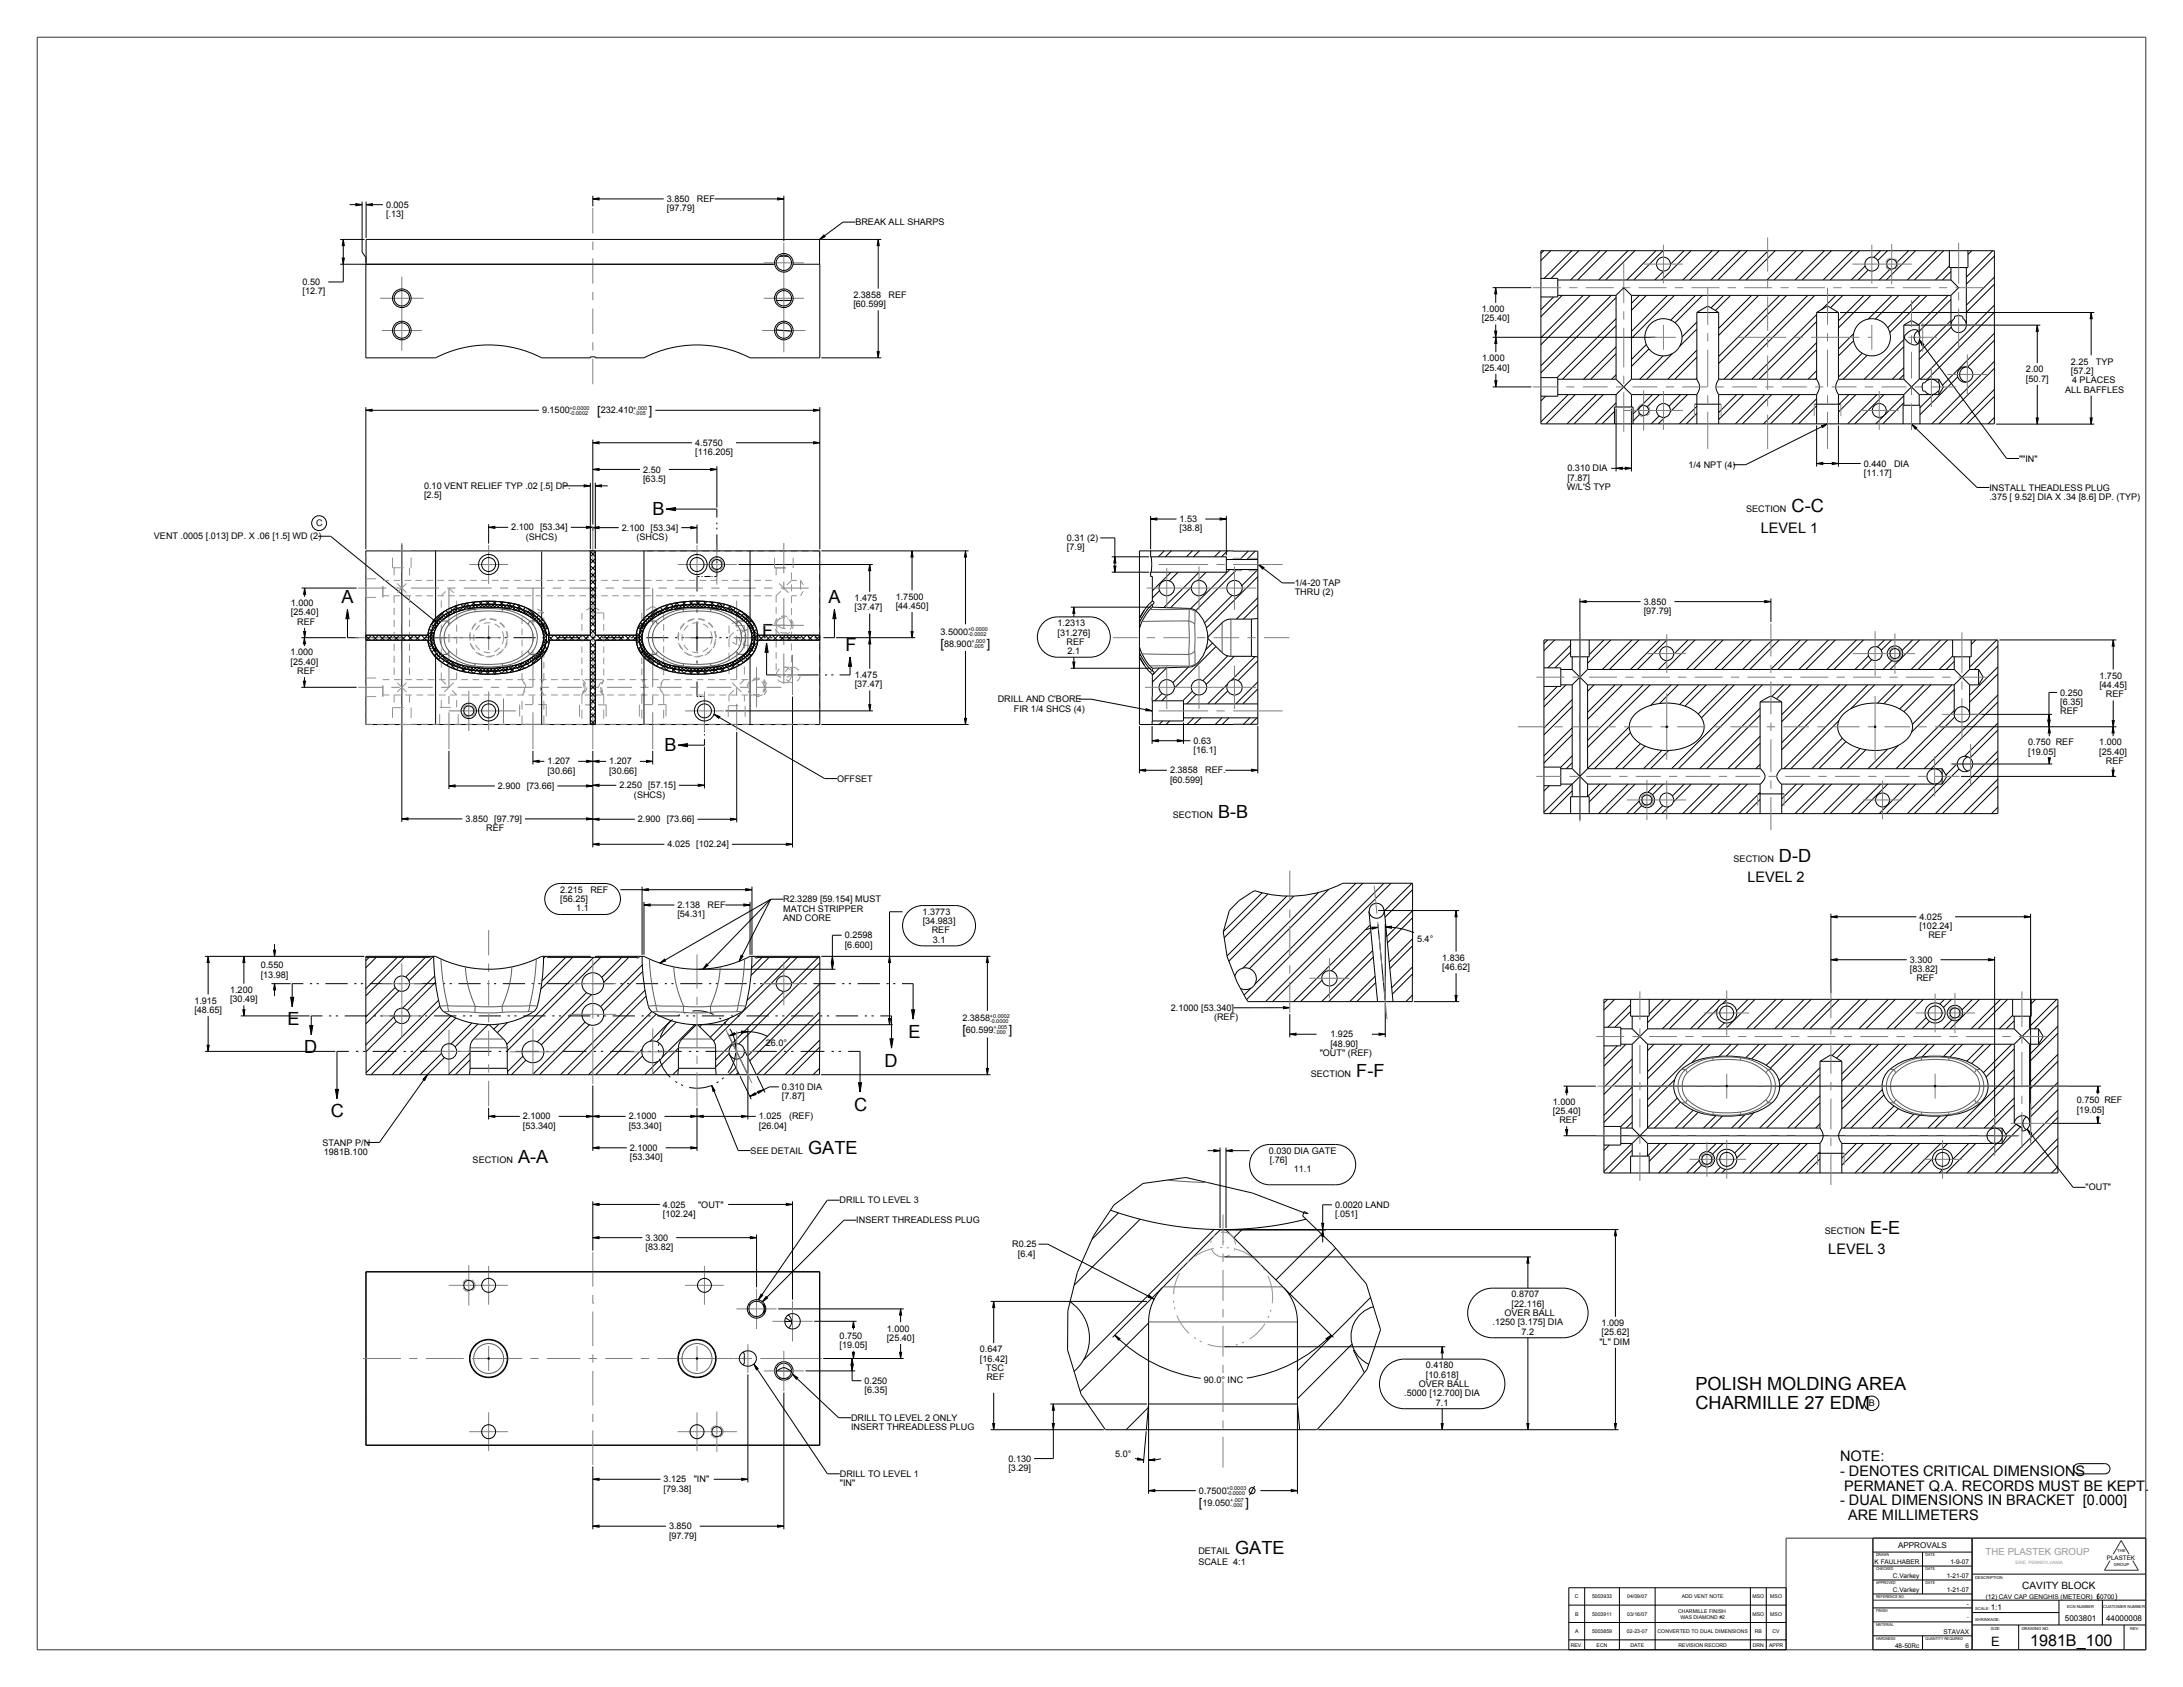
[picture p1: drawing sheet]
<svg xmlns="http://www.w3.org/2000/svg" width="1118mm" height="864mm" viewBox="0 0 1118 864" stroke-linecap="round" stroke-linejoin="round" font-family="sans-serif">
<defs><g id="words">
<g font-size="9.3">
<text x="334" y="264">B</text>
<text x="917" y="262">C-C</text>
<text x="175" y="309">A</text>
<text x="424" y="309">A</text>
<text x="390" y="326">F</text>
<text x="433" y="333">F</text>
<text x="340" y="385">B</text>
<text x="624" y="419">B-B</text>
<text x="911" y="441">D-D</text>
<text x="147" y="525">E</text>
<text x="465" y="531">E</text>
<text x="156" y="539">D</text>
<text x="453" y="546">D</text>
<text x="694" y="551">F-F</text>
<text x="437" y="569">C</text>
<text x="169" y="572">C</text>
<text x="414" y="591">GATE</text>
<text x="265" y="596">A-A</text>
<text x="957" y="632">E-E</text>
<text x="868" y="712">POLISH MOLDING AREA</text>
<text x="868" y="721">CHARMILLE 27 EDM</text>
<text x="632" y="796">GATE</text>
</g>
<text font-size="8.3" x="1039" y="843">1981B_100</text>
<g font-size="7.4">
<text x="901" y="273">LEVEL 1</text>
<text x="895" y="452">LEVEL 2</text>
<text x="936" y="642">LEVEL 3</text>
<text x="942" y="748">NOTE:</text>
<text x="942" y="755">- DENOTES CRITICAL DIMENSIONS</text>
<text x="944" y="763">PERMANET Q.A. RECORDS MUST BE KEPT.</text>
<text x="942" y="771">- DUAL DIMENSIONS IN BRACKET [0.000]</text>
<text x="946" y="778">ARE MILLIMETERS</text>
</g>
<text font-size="6.6" x="1019" y="843">E</text>
<g font-size="6.5">
<text x="306" y="212">[</text>
<text x="332" y="212">]</text>
<text x="481" y="332">[</text>
<text x="505" y="332">]</text>
<text x="493" y="530">[</text>
<text x="516" y="530">]</text>
<text x="614" y="771">[</text>
<text x="638" y="771">]</text>
</g>
<text font-size="5.2" x="1035" y="814">CAVITY BLOCK</text>
<text font-size="5" fill="#989898" x="1017" y="796">THE PLASTEK GROUP</text>
<g font-size="4.6">
<text x="198" y="106">0.005</text>
<text x="341" y="103">3.850</text>
<text x="357" y="103">REF</text>
<text x="198" y="111">[.13]</text>
<text x="341" y="108">[97.79]</text>
<text x="438" y="115">BREAK ALL SHARPS</text>
<text x="155" y="146">0.50</text>
<text x="155" y="151">[12.7]</text>
<text x="437" y="153">2.3858</text>
<text x="455" y="153">REF</text>
<text x="437" y="157">[60.599]</text>
<text x="759" y="160">1.000</text>
<text x="759" y="165">[25.40]</text>
<text x="759" y="185">1.000</text>
<text x="759" y="190">[25.40]</text>
<text x="1037" y="191">2.00</text>
<text x="1060" y="187">2.25</text>
<text x="1060" y="191">[57.2]</text>
<text x="1073" y="187">TYP</text>
<text x="1037" y="195">[50.7]</text>
<text x="1061" y="196">4 PLACES</text>
<text x="1057" y="201">ALL BAFFLES</text>
<text x="277" y="212">9.1500</text>
<text x="308" y="212">232.410</text>
<text x="356" y="228">4.5750</text>
<text x="356" y="233">[116.205]</text>
<text x="864" y="239">1/4 NPT (4)</text>
<text x="954" y="239">0.440</text>
<text x="970" y="239">DIA</text>
<text x="1034" y="236">&quot;&quot;IN&quot;</text>
<text x="329" y="242">2.50</text>
<text x="802" y="241">0.310 DIA</text>
<text x="954" y="244">[11.17]</text>
<text x="217" y="250">0.10 VENT RELIEF TYP .02 [.5] DP.</text>
<text x="329" y="247">[63.5]</text>
<text x="802" y="251">W/L'S TYP</text>
<text x="802" y="246">[7.87]</text>
<text x="1019" y="251">INSTALL THEADLESS PLUG</text>
<text x="217" y="255">[2.5]</text>
<text x="1019" y="256">.375 [ 9.52] DIA X .34 [8.6] DP. (TYP)</text>
<text x="894" y="262">SECTION</text>
<text x="162" y="269">C</text>
<text x="604" y="267">1.53</text>
<text x="262" y="272">2.100 [53.34]</text>
<text x="318" y="272">2.100 [53.34]</text>
<text x="604" y="272">[38.8]</text>
<text x="79" y="276">VENT .0005 [.013] DP. X .06 [1.5] WD (2)</text>
<text x="269" y="276">(SHCS)</text>
<text x="326" y="276">(SHCS)</text>
<text x="546" y="277">0.31 (2)</text>
<text x="546" y="282">[7.9]</text>
<text x="663" y="300">1/4-20 TAP</text>
<text x="663" y="305">THRU (2)</text>
<text x="149" y="310">1.000</text>
<text x="438" y="308">1.475</text>
<text x="459" y="307">1.7500</text>
<text x="459" y="312">[44.450]</text>
<text x="842" y="310">3.850</text>
<text x="149" y="315">[25.40]</text>
<text x="438" y="313">[37.47]</text>
<text x="842" y="314">[97.79]</text>
<text x="152" y="320">REF</text>
<text x="541" y="321">1.2313</text>
<text x="481" y="325">3.5000</text>
<text x="541" y="325">[31.276]</text>
<text x="149" y="335">1.000</text>
<text x="483" y="331">88.900</text>
<text x="546" y="330">REF</text>
<text x="547" y="335">2.1</text>
<text x="149" y="340">[25.40]</text>
<text x="152" y="345">REF</text>
<text x="438" y="347">1.475</text>
<text x="1075" y="348">1.750</text>
<text x="438" y="352">[37.47]</text>
<text x="1075" y="352">[44.45]</text>
<text x="511" y="360">DRILL AND C'BORE</text>
<text x="1055" y="356">0.250</text>
<text x="1078" y="357">REF</text>
<text x="519" y="364">FIR 1/4 SHCS (4)</text>
<text x="1055" y="361">[6.35]</text>
<text x="1055" y="366">REF</text>
<text x="611" y="381">0.63</text>
<text x="1038" y="382">0.750 REF</text>
<text x="1075" y="382">1.000</text>
<text x="611" y="386">[16.1]</text>
<text x="1038" y="386">[19.05]</text>
<text x="1075" y="386">[25.40]</text>
<text x="280" y="391">1.207</text>
<text x="312" y="391">1.207</text>
<text x="599" y="396">2.3858</text>
<text x="617" y="396">REF.</text>
<text x="1078" y="391">REF</text>
<text x="280" y="396">[30.66]</text>
<text x="312" y="396">[30.66]</text>
<text x="429" y="400">OFFSET</text>
<text x="599" y="401">[60.599]</text>
<text x="255" y="404">2.900 [73.66]</text>
<text x="317" y="404">2.250 [57.15]</text>
<text x="325" y="408">(SHCS)</text>
<text x="600" y="419">SECTION</text>
<text x="238" y="421">3.850 [97.79]</text>
<text x="249" y="426">REF</text>
<text x="327" y="421">2.900 [73.66]</text>
<text x="342" y="434">4.025 [102.24]</text>
<text x="888" y="441">SECTION</text>
<text x="287" y="457">2.215</text>
<text x="287" y="462">[56.25]</text>
<text x="302" y="457">REF</text>
<text x="401" y="462">R2.3289 [59.154] MUST</text>
<text x="295" y="467">1.1</text>
<text x="347" y="465">2.138</text>
<text x="362" y="465">REF</text>
<text x="401" y="467">MATCH STRIPPER</text>
<text x="347" y="470">[54.31]</text>
<text x="401" y="471">AND CORE</text>
<text x="472" y="468">1.3773</text>
<text x="472" y="473">[34.983]</text>
<text x="983" y="471">4.025</text>
<text x="477" y="478">REF</text>
<text x="983" y="476">[102.24]</text>
<text x="432" y="480">0.2598</text>
<text x="432" y="485">[6.600]</text>
<text x="478" y="483">3.1</text>
<text x="725" y="482">5.4°</text>
<text x="987" y="480">REF</text>
<text x="738" y="492">1.836</text>
<text x="133" y="496">0.550</text>
<text x="738" y="497">[46.62]</text>
<text x="978" y="493">3.300</text>
<text x="978" y="498">[83.82]</text>
<text x="133" y="500">[13.98]</text>
<text x="981" y="502">REF</text>
<text x="118" y="508">1.200</text>
<text x="99" y="514">1.915</text>
<text x="118" y="513">[30.49]</text>
<text x="99" y="519">[48.65]</text>
<text x="599" y="517">2.1000 [53.340]</text>
<text x="493" y="523">2.3858</text>
<text x="622" y="522">(REF)</text>
<text x="494" y="529">60.599</text>
<text x="681" y="531">1.925</text>
<text x="392" y="535">26.0°</text>
<text x="681" y="536">[48.90]</text>
<text x="676" y="541">&quot;OUT&quot; (REF)</text>
<text x="671" y="551">SECTION</text>
<text x="400" y="558">0.310 DIA</text>
<text x="400" y="563">[7.87]</text>
<text x="795" y="565">1.000</text>
<text x="1063" y="565">0.750 REF</text>
<text x="1063" y="570">[19.05]</text>
<text x="268" y="573">2.1000</text>
<text x="322" y="573">2.1000</text>
<text x="389" y="573">1.025</text>
<text x="404" y="573">(REF)</text>
<text x="795" y="570">[25.40]</text>
<text x="798" y="575">REF</text>
<text x="268" y="578">[53.340]</text>
<text x="322" y="578">[53.340]</text>
<text x="389" y="578">[26.04]</text>
<text x="165" y="586">STANP P/N</text>
<text x="166" y="591">1981B.100</text>
<text x="322" y="589">2.1000</text>
<text x="322" y="594">[53.340]</text>
<text x="384" y="591">SEE DETAIL</text>
<text x="650" y="591">0.030 DIA GATE</text>
<text x="242" y="596">SECTION</text>
<text x="650" y="595">[.76]</text>
<text x="662" y="600">11.1</text>
<text x="1068" y="609">&quot;OUT&quot;</text>
<text x="430" y="616">DRILL TO LEVEL 3</text>
<text x="339" y="618">4.025</text>
<text x="339" y="623">[102.24]</text>
<text x="357" y="618">&quot;OUT&quot;</text>
<text x="684" y="618">0.0020 LAND</text>
<text x="684" y="623">[.051]</text>
<text x="438" y="626">INSERT THREADLESS PLUG</text>
<text x="330" y="635">3.300</text>
<text x="934" y="632">SECTION</text>
<text x="330" y="640">[83.82]</text>
<text x="518" y="638">R0.25</text>
<text x="521" y="643">[6.4]</text>
<text x="774" y="664">0.8707</text>
<text x="774" y="669">[22.116]</text>
<text x="770" y="674">OVER BALL</text>
<text x="454" y="682">1.000</text>
<text x="764" y="678">.1250 [3.175] DIA</text>
<text x="779" y="683">7.2</text>
<text x="820" y="679">1.009</text>
<text x="820" y="684">[25.62]</text>
<text x="430" y="685">0.750</text>
<text x="454" y="686">[25.40]</text>
<text x="819" y="688">&quot;L&quot; DIM</text>
<text x="430" y="690">[19.05]</text>
<text x="502" y="692">0.647</text>
<text x="502" y="697">[16.42]</text>
<text x="505" y="702">TSC</text>
<text x="730" y="701">0.4180</text>
<text x="505" y="707">REF</text>
<text x="730" y="705">[10.618]</text>
<text x="443" y="708">0.250</text>
<text x="443" y="713">[6.35]</text>
<text x="616" y="708">90.0° INC</text>
<text x="726" y="710">OVER BALL</text>
<text x="719" y="715">.5000 [12.700] DIA</text>
<text x="735" y="720">7.1</text>
<text x="957" y="720">B</text>
<text x="436" y="727">DRILL TO LEVEL 2 ONLY</text>
<text x="436" y="732">INSERT THREADLESS PLUG</text>
<text x="516" y="748">0.130</text>
<text x="571" y="746">5.0°</text>
<text x="516" y="753">[3.29]</text>
<text x="340" y="759">3.125</text>
<text x="355" y="759">&quot;IN&quot;</text>
<text x="430" y="756">DRILL TO LEVEL 1</text>
<text x="430" y="761">&quot;IN&quot;</text>
<text x="340" y="764">[79.38]</text>
<text x="614" y="765">0.7500</text>
<text x="616" y="771">19.050</text>
<text x="343" y="783">3.850</text>
<text x="343" y="788">[97.79]</text>
<text x="614" y="796">DETAIL</text>
<text x="614" y="801">SCALE 4:1</text>
</g>
<g font-size="4.1">
<text x="972" y="793">APPROVALS</text>
<text x="1073" y="819">(</text>
<text x="1083" y="819">)</text>
<text x="1019" y="824">1:1</text>
<text x="1057" y="830">5003801</text>
<text x="1078" y="830">44000008</text>
</g>
<g font-size="3.3">
<text x="960" y="801">K FAULHABER</text>
<text x="999" y="801">1-9-07</text>
<text x="969" y="808">C.Varkey</text>
<text x="997" y="808">1-21-07</text>
<text x="969" y="815">C.Varkey</text>
<text x="997" y="815">1-21-07</text>
<text x="1017" y="819">(12) CAV CAP GENGHIS (METEOR) 50700</text>
<text x="1007" y="822">-</text>
<text x="995" y="836">STAVAX</text>
<text x="970" y="844">48-50Rc</text>
<text x="1006" y="844">6</text>
</g>
<text font-size="3.2" x="1079" y="799">PLASTEK</text>
<g font-size="2.8">
<text x="292" y="210">+0.0000</text>
<text x="324" y="210">+.000</text>
<text x="292" y="212">-0.0002</text>
<text x="324" y="212">-.005</text>
<text x="496" y="323">+0.0000</text>
<text x="496" y="326">-0.0002</text>
<text x="497" y="329">+.000</text>
<text x="497" y="332">-.005</text>
<text x="507" y="521">+0.0002</text>
<text x="507" y="523">-0.0000</text>
<text x="509" y="527">+.005</text>
<text x="509" y="530">-.000</text>
<text x="628" y="763">+0.0003</text>
<text x="628" y="765">-0.0000</text>
<text x="630" y="769">+.007</text>
<text x="630" y="771">-.000</text>
</g>
<g font-size="2.6">
<text x="806" y="818">C</text>
<text x="815" y="818">5003933</text>
<text x="833" y="818">04/09/07</text>
<text x="861" y="818">ADD VENT NOTE</text>
<text x="897" y="818">MSO</text>
<text x="906" y="818">MSO</text>
<text x="806" y="827">B</text>
<text x="815" y="827">5003911</text>
<text x="833" y="827">03/16/07</text>
<text x="859" y="826">CHARMILLE FINISH</text>
<text x="897" y="827">MSO</text>
<text x="906" y="827">MSO</text>
<text x="860" y="829">WAS DIAMOND #2</text>
<text x="1007" y="829">-</text>
<text x="806" y="836">A</text>
<text x="815" y="836">5003859</text>
<text x="833" y="836">02-23-07</text>
<text x="849" y="836">CONVERTED TO DUAL DIMENSIONS</text>
<text x="898" y="836">RB</text>
<text x="907" y="836">CV</text>
<text x="804" y="843">REV.</text>
<text x="817" y="843">ECN</text>
<text x="835" y="843">DATE</text>
<text x="859" y="843">REVISION RECORD</text>
<text x="897" y="843">DRN</text>
<text x="906" y="843">APPR</text>
</g>
<text font-size="2.3" fill="#989898" x="1032" y="801">ERIE, PENNSYLVANIA</text>
<g font-size="2.1">
<text x="960" y="797">DRAWN</text>
<text x="986" y="797">DATE</text>
<text x="1084" y="794">THE</text>
<text x="960" y="804">CHECKED</text>
<text x="986" y="804">DATE</text>
<text x="1082" y="802">GROUP</text>
<text x="1011" y="808">DESCRIPTION</text>
<text x="960" y="811">APPROVED</text>
<text x="986" y="811">DATE</text>
<text x="960" y="818">REFERENCE NO.</text>
<text x="960" y="825">FINISH</text>
<text x="1011" y="824">SCALE:</text>
<text x="1058" y="823">ECN NUMBER</text>
<text x="1077" y="823">CUSTOMER NUMBER</text>
<text x="960" y="832">MATERIAL</text>
<text x="1011" y="830">SHRINKAGE:</text>
<text x="960" y="839">HARDNESS</text>
<text x="986" y="839">QUANTITY REQUIRED</text>
<text x="1019" y="834">SIZE</text>
<text x="1035" y="834">DRAWING NO.</text>
<text x="1091" y="834">REV.</text>
</g>
</g></defs>
<g fill="#000">
<path d="M182 104l3 1h-3zM187 105l4-1v1zM304 102l3-1v1zM398 101l3 1h-3zM176 123v3h-1zM175 132h1v3zM422 120v1l-2 2zM450 123v3h-1zM766 147v3h-1zM1071 160v3h-1zM765 169h1v4zM766 173v3h-1z"/>
<path d="M983 174l2 2-1 1zM1043 166l1 4h-2zM449 180h1v3zM765 195h1v3zM187 210l3-1v2zM417 209l3 1-3 1zM933 218l3-1-3 2zM979 217l2 2v1zM1042 214h2l-1 3zM1070 214h1v3zM304 227l3-1v1zM417 226l3 1h-3z"/>
<path d="M827 240l4-1v1zM832 239l3 1h-3zM930 237h3v1zM938 237h3l-3 1zM299 248l3 1h-3zM304 240h3v1zM305 249l3-1v1zM364 240h3l-3 1zM250 270l3-1v1zM300 269l4 1h-4zM304 270h3v1zM341 261l5-1v1z"/>
<path d="M354 270h3l-3 1zM589 266l3-1v1zM625 265l3 1h-3zM445 289l1 3h-1zM467 282v3h-1zM494 282l1 3h-1zM570 290h1v3zM571 285v3h-1zM644 289l3 1-1 1zM156 301v3h-1zM178 312l1 5h-2zM222 317l3 2-3-1z"/>
<path d="M427 312l1 5h-2zM550 311v3h-1zM809 308l3-1v2zM903 307l4 1-4 1zM156 326v4h-1zM155 323h1v3zM392 329l1 5h-1zM435 336l1 5h-2zM445 323h1l-1 3zM445 326l1 4h-1zM466 323h1v3zM1082 328v3h-1z"/>
<path d="M155 349h1v3zM549 339h1v3zM366 366l3 1-1 1zM445 361h1l-1 3zM494 368h1l-1 3zM590 379h3v1zM587 363l3 1h-3zM603 379h3l-3 1zM1048 369h2l-1 3zM1049 366l1 3h-2zM1049 372l1 3h-1zM1082 372v3h-1z"/>
<path d="M1081 369h1v3zM273 390l3-1v1zM300 389l4 1h-4zM304 390l3-1v1zM331 389l3 1h-3zM347 381h5v1zM583 394h4v1zM641 394h3l-3 1zM1049 388h1l-1 3zM1081 394h1v3zM206 419h3v1zM230 402h3v1z"/>
<path d="M300 402h4l-4 1zM304 419h3v1zM300 419h4l-4 1zM304 402l3-1v2zM357 401l4 1-4 1zM374 419h3l-3 1zM304 432h3v1zM403 432h3l-3 1zM329 455h3v1zM382 455h3l-3 1zM330 463h3v1zM381 463h3l-3 1z"/>
<path d="M702 475h4l-3 1zM709 475l3-1v1zM745 466l1 3h-1zM937 469h4v1zM1036 469h4l-4 1zM107 490v3h-1zM125 490v3h-1zM140 486h1v4zM338 493l2-2 1 1zM362 493l1 1-3 2zM379 489h1l-2 3zM426 490l1 3h-1z"/>
<path d="M426 493h1l-1 3zM455 490l1 3h-1zM505 490l1 3h-1zM937 491h4v1zM1018 491h3l-3 1zM141 504v3h-1zM149 511h1v4zM657 515l3 1h-3zM745 510h1l-1 3zM106 535h1v3zM124 517h1v3zM159 525h1l-1 5z"/>
<path d="M373 530l3-1v1zM380 528h3l-3 1zM455 521h1l-1 4zM456 532h1l-1 5zM467 517h1l-1 5zM660 529h3v1zM706 529h3l-3 1zM219 550l-2 3v-1zM364 556l2 2-1 1zM388 559l3-1-3 2zM440 554h1l-1 5zM505 547h1l-1 3z"/>
<path d="M802 556l1 3h-1zM1074 556l1 3h-2zM172 558h1v4zM250 571h3v1zM300 571h4l-4 1zM304 571h3v1zM354 571h3l-3 1zM357 571h3v1zM380 571h3l-3 1zM384 561l3-2v1zM1038 578l2 2-1 1zM1073 572h2l-1 3z"/>
<path d="M304 588l3-1v1zM354 587l3 1h-3zM621 589h4l-4 1zM628 589h3v1zM802 578h1l-1 3zM304 617l3-1v1zM403 616l3 1h-3zM304 634l3-1v1zM384 633l3 1h-3zM677 626h1l-1 3zM677 630l1 3h-1zM827 629l1 4h-2z"/>
<path d="M782 643l1 4h-1zM390 662l1 1-3 2zM392 664l1 1-3 1zM437 676v4h-1zM461 670l1 3h-1zM509 666v3h-1zM588 663l3 2-3-1zM386 698l2 3h-1zM436 695l1 4h-1zM436 692h1v3zM461 692h1l-1 3zM571 683l2 2v1z"/>
<path d="M679 685l3-2-2 3zM738 689l1 4h-1zM406 703l2 2v1zM436 699h1l-1 3zM539 719l1 3h-1zM508 729h1v3zM539 729h1l-1 3zM738 729h1l-1 3zM782 729h1l-1 3zM826 729h2l-1 3zM304 757h3v1zM380 757h3l-3 1z"/>
<path d="M582 746l4 1h-4zM588 747h3v1zM588 763h3v1zM661 763h3l-3 1zM304 781h3v1zM398 781h3l-3 1z"/>
</g>
<g fill="none" stroke="#000" stroke-width=".51">
<path d="M179 105h6M182 104l3 1h-3zM185 103v26l2 3v2M187 105l4-1v1zM187 103v19M187 105h9M304 102l3-1v1zM304 100v6M304 102h36M366 102h35M398 101l3 1h-3zM401 100v23"/>
<path d="M438 114h-6l-12 9M174 123h13M174 135h222M175 132h1v3zM176 123v3h-1zM176 123v21h-8M187 135v48h36a59 59 0 0 1 54 0h25h3h25M399 131h4M420 123h-233v12M420 123v12M420 123h31M422 120v1l-2 2z"/>
<path d="M450 123v3h-1zM450 123v25M789 128h232v89h-232zM790 128l-1 2M794 128l-5 5M805 128l-14 15M808 128l-14 15M819 128l-15 15M823 128l-15 15M833 128l-15 15M837 128l-15 15M848 128l-15 15"/>
<path d="M851 128l-15 15M852 139l-5 4M862 128l-7 7M866 128l-15 15M877 128l-15 15M880 128l-15 15M891 128l-15 15M894 128l-15 15M905 128l-15 15M909 128l-15 15M920 128l-15 15M923 128l-15 15"/>
<path d="M934 128l-15 15M938 128l-15 15M948 128l-15 15M952 128l-15 15M955 136l-7 7M956 138l-5 5M963 128l-4 4M966 128l-5 5M968 138l-6 5M977 128l-6 7M981 128l-15 15M991 128l-15 15"/>
<path d="M995 128l-15 15M998 136l-7 7M998 128v9h10v-9M999 139l-5 4M999 137v6M1007 137v29M1009 128l-1 2M1020 128l-13 14M1021 131l-14 14M450 159v24M764 147h20M766 147v3h-1z"/>
<path d="M766 147v8M789 143h9v9h-9M795 152l-6 7M798 151h29M798 143h201M800 151l-11 11M811 151l-22 22M814 151l-25 25M825 151l-36 36M827 152l-38 39M827 151v43M831 148l-4 3"/>
<path d="M832 148l3 3M835 151v43M835 151h164M839 151l-4 4M843 151l-8 8M854 151l-19 19M857 151l-22 22M868 151l-13 13M869 160l5-3 6 3M869 160v34M869 160h11M872 151l-14 14"/>
<path d="M880 160v34M882 151l-6 7M886 151l-8 8M897 151l-17 17M900 151l-20 21M911 151l-31 31M915 151l-35 35M925 151l-42 43M929 151l-43 43M930 160l6-3 5 3M930 160h11M930 160v34"/>
<path d="M940 151l-7 7M941 160v34M942 160h130M943 151l-6 7M954 151l-13 13M958 151l-17 17M969 151l-13 12M972 151l-12 12M983 151l-17 17M987 151l-19 19M997 151l-15 15M999 143l2 3a1.3 1.3 0 0 1 2 1 1.4 1.4 0 0 1-2 2l-2 2"/>
<path d="M999 153l-16 17M999 151v15M1021 142l-14 14M1021 145l-14 15M1021 156l-38 38M1021 160l-34 34M1071 160v3h-1zM1071 160v22M764 173h83M765 169h1v4zM766 166v14M766 173v3h-1z"/>
<path d="M827 163l-30 30M827 167l-27 27M827 178l-16 16M843 176l-8 8M844 179l-9 9M869 165l-8 7M869 168l-9 9M869 179l-15 15M930 161l-33 33M930 165l-29 29M930 175l-19 19M930 179l-15 15"/>
<path d="M949 174l-8 8M949 171l-8 8M975 174l-21 20M975 177l-17 17M975 166h8M975 166l4-2 4 2M975 166v28M979 169h2l2 2M983 174l-2 2h-2M983 171v3M983 166v5M983 174v20"/>
<path d="M983 174l2 2-1 1zM983 174l44 61h7M983 166h62M999 164l-16 16M999 168l-16 16M1001 162a3 3 0 0 1 4 1 4 4 0 0 1 0 6 4 4 0 0 1-5 0 4 4 0 0 1 1-6zM1021 171l-27 26M1021 174l-14 14M1043 166l1 4h-2zM1043 166v20M421 183h30M449 180h1v3z"/>
<path d="M764 198h20M765 195h1v3zM766 191v7M789 193h9v10h-9M798 194h29M827 194l4 4M827 181l-13 13M827 192l-2 2M831 198l-4 4M831 198l4 4M835 194l-4 4M835 194h34"/>
<path d="M851 182l-12 12M856 181l-13 13M869 194l1 4-1 4M869 183l-12 11M869 194h-1M880 194l-2 4 2 4M880 194h50M880 194h.1M930 194l1 4-1 4M930 190l-4 4M930 193l-1 1M941 194l-1 4 1 4"/>
<path d="M941 194h34M941 194h.1M953 181l-12 12M956 182l-12 12M975 194l4 4M975 188l-6 6M975 192l-3 2M979 198l4 4M979 198l-4 4M983 194l-4 4M983 194h10M985 196a4 4 0 0 1 7 0"/>
<path d="M993 194l2 4-2 4M993 194v2M1002 193l-19 19M1021 185l-32 32M1021 189l-28 28M1021 199l-18 18M1043 197v20M187 210l3-1v2zM187 208v73M187 210h89M335 210h85M417 209l3 1-3 1z"/>
<path d="M420 208v73M791 203l-2 2M798 202h29M803 202l-14 14M806 202l-15 15M817 202l-15 15M821 202l-15 15M827 211l-7 6M827 217v-9h9v9M827 206l-10 11M827 202v6M827 209v32"/>
<path d="M835 202v6M835 209v32M835 202h34M840 212l-4 3M846 202l-10 10M849 213l-4 4M850 202l-7 6M852 214l-3 3M860 202l-6 6M864 202l-9 9M867 207h14M869 208l-9 9"/>
<path d="M869 212l-6 5M869 202v15M869 202h.1M880 202h50M880 202v15M889 202l-9 9M893 202l-13 13M903 202l-15 15M907 202l-15 15M918 202l-15 15M921 202l-15 15M929 207h13"/>
<path d="M930 204l-13 13M930 208l-9 9M930 202v15M930 218v21M930 202h.1M933 218l3-1-3 2zM936 217l-42 21h-7M941 202h34M941 202v15M941 218v21M947 202l-6 5M950 202l-9 9"/>
<path d="M961 202l-15 15M964 202l-14 15M965 213l-5 4M974 217v-10h9v10M975 203l-10 10M975 206l-11 11M975 202v5M979 217l2 2v1zM979 217l33 33h7M983 202h10M983 202v5M985 200a4 4 0 0 0 7 0"/>
<path d="M990 202l-7 7M993 200v2M1021 203l-14 14M1021 214l-3 3M1022 217h50M1042 214h2l-1 3zM1070 214h1v3zM1071 203v14M304 227l3-1v1zM304 225v44M304 227h50M364 240h3l-3 1z"/>
<path d="M367 239v21M377 227h43M417 226l3 1h-3zM825 240h10M827 240l4-1v1zM832 239l3 1h-3zM930 237h3v1zM930 237h23M938 237h3l-3 1zM289 249h13M299 248l3 1h-3zM302 247v34"/>
<path d="M304 240h3v1zM304 240h24M305 249l3-1v1zM305 247v34M305 249h6M342 240h25M163 275h6l56 44M206 279v142M250 270l3-1v1zM250 268v10M250 270h10M292 270h12"/>
<path d="M300 269l4 1h-4zM304 270h3v1zM317 270h-13v2M341 261l5-1v1zM341 261h26v4M349 270h8M354 270h3l-3 1zM357 269v9M367 268h.1M367 270v1M367 274v8M563 275h8v18"/>
<path d="M589 266l3-1v1zM589 264v17M589 266h13M617 266h11M625 265l3 1h-3zM628 264v20M223 282v34M277 282v34M302 282v43h-21v3h21v43M305 282v43h21v3h-21v43M330 282h-143v89h143M358 295h-1v8"/>
<path d="M359 295h.1M360 295h.1M361 295h2M363 295h.1M364 295h.1M365 295h.1M367 285v1M367 287v1M367 291v4h-1M378 289h69M421 282h75M445 289l1 3h-1z"/>
<path d="M445 289v14M467 282v3h-1zM467 282v20M494 282l1 3h-1zM494 282v38M569 293h19M569 285h19M570 290h1v3zM571 285v3h-1zM583 282h61v89h-61M589 285l1 4-1 4M589 293v2h1v13"/>
<path d="M589 282v3M589 285h39v8h-39M596 282l-3 3M600 293l-10 9M600 282l-3 3M603 293l-4 4M610 282l-3 3M614 293l-18 18M614 282l-3 3M617 293l-4 4M625 282l-3 3M628 292h16l-8 8"/>
<path d="M628 286h16M628 282l-3 3M630 292l-20 20M633 292l-21 21M639 282l-4 4M643 282l-5 4M644 295l-26 26M644 289l3 1-1 1zM644 289l12 9h7M154 301h29M156 301v3h-1zM156 301v5"/>
<path d="M178 312l1 5h-2zM178 312v14h6M222 317l-2 4-1 4M222 317l1 1M222 317l3 2-3-1zM223 316l5-3 6-3a50 50 0 0 1 39 3l4 3M223 319a13 13 0 0 0 0 15M223 316l-1 1M223 319v3M223 318l6-4 5-3a49 49 0 0 1 38 3l5 4M223 318v1M277 318v1"/>
<path d="M277 319a13 13 0 0 1 0 15M277 316l1 1M277 319v3M278 317l2 4 1 4M278 317l-1 1M329 317l-3 5M329 320l-1 1M329 317h.1M329 317l1 1M329 320h.1M330 319l-1 1M330 316l-1 1"/>
<path d="M330 319v3M330 318v1M330 318l5-4 6-2a48 48 0 0 1 38 3l4 3M330 316h.1M344 309l-7 3-7 4M344 309h.1M344 309a64 64 0 0 1 25 0M357 307v2M357 312v2M357 318v16M369 309h.1M369 309l8 3 6 4"/>
<path d="M383 316h.1M383 316l1 1M383 318l1 1M384 316v1M384 319v3M384 319l2 5v6M384 317h1M385 317h.1M385 317l-2 1M385 317l2 4 1 4M427 312l1 5h-2zM427 312v14h-5"/>
<path d="M445 314v28M467 313v13M534 319l3-2 3-1h18a10 10 0 0 1 10 10 10 10 0 0 1-10 10h-17a10 10 0 0 1-9-6 10 10 0 0 1 2-11zM548 311h41M550 311v3h-1zM550 311v5M583 317h1M583 316v6M584 316l-1 1M584 316h.1M586 312l-2 4M590 309l-4 5-3 5"/>
<path d="M590 311h19a14 14 0 0 1 9 14v1M590 308a.8 .8 0 0 1 1 1 .8 .8 0 0 1-1 0M590 308l-4 4M590 311l-1 1M590 309v2M594 302l-4 4M610 300l-11 11M631 305l-14 14M641 317h-13l-2 2-8 7M641 317v19M644 306l-11 11M644 310l-7 7"/>
<path d="M644 317h-3M809 308l3-1v2zM809 306v114M809 308h31M857 308h50M903 307l4 1-4 1zM907 306v12M154 326h23M155 323h1v3zM156 326v4h-1zM156 326v5M156 321v5"/>
<path d="M187 326h1M187 325h32v3h-32M190 326h1M195 326h11M210 326h1M213 326h1M218 326h11M219 328l1 4 2 4M222 336h1M223 336l5 4 6 3a50 50 0 0 0 39-3l4-4M223 334v1M223 331v3"/>
<path d="M223 336v35M223 335l6 4 5 2a49 49 0 0 0 38-3l5-3M223 335l-1 1M232 326h1M236 326h1M240 326h12M255 326h1M258 326h1M263 326h11M277 335l1 1M277 334v1M277 331v3"/>
<path d="M277 336v35M278 326h1M278 336h-1M281 326h1M281 328l-1 4-2 4M286 326h11M300 326h1M304 326h1M308 326h12M323 326h1M326 328h.1M326 325h.1"/>
<path d="M326 328l1 4M326 326h1M326 322v3M326 322h.1M327 332h.1M327 332l2 4M327 327h.1M327 327l1 5M328 322l-1 5M328 322h.1M328 321v1M328 321h.1"/>
<path d="M328 332h.1M328 332h1M329 332h.1M329 332l1 2M329 336h.1M329 336l1 1M330 334v1M330 331v3M330 335l-1 1M330 335l5 4 6 2a48 48 0 0 0 38-3l4-3M330 337h.1M330 337l7 4 7 3"/>
<path d="M331 326h11M346 326h1M349 326h1M354 326h11M357 338v2M368 326h1M372 326h1M376 326h12M383 337l-6 4-8 3M383 337h.1M383 335l2 1M384 334l-1 1"/>
<path d="M384 331v3M385 336l-2 1M385 336h.1M385 333l-1 1M385 333h.1M386 331l-1 2M386 331h.1M386 330v1M386 330h.1M388 328a14 14 0 0 1-3 8M388 325h.1M388 328h.1"/>
<path d="M391 326h1M392 329l1 5h-1zM392 329v16h6M394 326h1M399 326h11M414 326h1M417 326h1M420 325h-32v3h32M428 326h41M435 336l1 5h-2zM435 336v9h-5M445 323h1l-1 3z"/>
<path d="M445 326l1 4h-1zM466 323h1v3zM494 333v38M549 339h1v3zM550 336v6M583 334l3 5 4 5M583 336l1 1M583 331v5M584 337l2 3M584 337h.1M584 335l-1 1M618 326v1"/>
<path d="M618 327h.1M618 326h.1M618 327a16 16 0 0 1-8 14l-20 1M618 327l8 7 2 2h13M621 329l-4 4M623 331l-22 21M629 336l-13 12M632 336l-15 14M641 336h3M643 336l-13 12M644 338l-10 10M790 328h233v88h-233z"/>
<path d="M792 328l-2 2M796 328l-6 5M804 334l-8 8M804 330l-12 12M804 328v8h10v-8M805 336v7M813 336v7M821 328l-7 7M825 328l-12 12M835 328l-15 15M839 328l-15 15M850 328l-15 15"/>
<path d="M853 328l-15 15M854 338l-5 5M864 328l-7 7M868 328l-15 15M879 328l-16 15M882 328l-15 15M893 328l-15 15M897 328l-16 15M907 328l-15 15M911 328l-15 15M922 328l-15 15M925 328l-15 15"/>
<path d="M936 328l-15 15M940 328l-15 15M950 328l-15 15M954 328l-15 15M957 336l-7 7M958 338l-5 5M965 328l-4 3M968 328l-5 5M969 338l-5 5M979 328l-5 5M983 328l-15 15M994 328l-16 15"/>
<path d="M997 328l-15 15M1000 336l-7 7M1000 328v8h9v-8M1000 339l-4 4M1000 336v7M1008 336v7M1011 328l-2 2M1022 328l-14 13M1023 331l-12 12M1024 328h59M1082 328v3h-1zM1082 328v15"/>
<path d="M154 352h29M155 349h1v3zM156 347v5M344 344h.1M344 344a64 64 0 0 0 25 0M357 349v8M357 343v1M358 357h.1M358 357h1M360 357h.1M360 357h1v3M369 344h.1"/>
<path d="M401 345h1M404 345h1M406 357v77M408 345h11M422 345h1M426 345h1M445 353v11M548 342h41M552 358h7l31 6M586 340l4 5M589 341l1 1M590 359v10"/>
<path d="M590 359h16v10h-16M590 344a.8 .8 0 0 1 1 0 .8 .8 0 0 1-1 1M590 345v14M590 342v2M594 342l-4 4M595 355l-4 4M597 342l-7 7M598 356l-3 3M608 341l-8 8M610 354l-4 5M612 355l-4 5M628 350l-10 10"/>
<path d="M629 354l-7 6M644 349l-11 11M644 353l-8 7M790 342h9v9h-9M797 351l-7 7M799 351h6M799 343h6M802 351l-12 11M805 343l4 4M805 358l-15 15M805 351v43M809 347l4 4"/>
<path d="M809 347l-4 4M813 343l-4 4M813 351v43M813 351h187M813 343h187M816 351l-3 3M827 351l-14 14M830 351l-17 17M841 351l-28 28M845 351l-32 32M856 351l-11 10M859 351l-9 9"/>
<path d="M870 351l-10 10M874 351l-11 10M884 351l-15 15M888 351l-17 16M899 351l-43 43M901 359l6-3 5 3M901 359v35M901 359h11M902 351l-43 43M912 359v35M913 351l-6 6M917 351l-8 7"/>
<path d="M927 351l-15 15M931 351l-19 18M942 351l-30 29M945 351l-33 33M956 351l-43 43M960 351l-13 12M971 351l-10 9M974 351l-10 9M985 351l-12 12M988 351l-13 13M999 351l-20 20M1000 351v15a4 4 0 0 0 4 4 4 4 0 0 0 4-4"/>
<path d="M1000 343l4 4M1000 353l-21 22M1004 347l4 4M1004 347l-4 4M1008 343l-4 4M1008 351h5M1008 343h5M1008 351v15M1013 343l2 4-2 4M1013 343v8M1023 341l-15 15M1023 345l-15 14"/>
<path d="M1023 356l-38 38M1023 359l-34 35M1053 354h-4v18M1082 359v18M361 378v3h-14M361 362h.1M361 363v1M361 366v6M361 374v1M361 376h.1M366 366l3 1-1 1zM366 366l56 33h7"/>
<path d="M371 364h76M377 375v46M421 371h75M445 361h1l-1 3zM494 368h1l-1 3zM583 372v24M587 363l3 1h-3zM590 379h3v1zM590 369v2M590 372v9M590 379h19M595 369l-2 2"/>
<path d="M599 369l-2 2M603 379h3l-3 1zM606 367h38M606 360h38M606 370v11M611 367l-3 4M615 367l-4 4M626 367l-4 4M629 367l-3 4M631 371h.1M640 367l-3 4M643 367l-3 4"/>
<path d="M644 372v24M805 362l-15 14M805 373l-15 14M805 376l-15 15M834 372l-21 21M835 375l-19 19M837 365a25 25 0 0 1 34 2 10 10 0 0 1-6 14 25 25 0 0 1-30-4v-1a8 8 0 0 1 2-11zM901 363l-31 31M901 366l-27 28M901 377l-17 17M941 369l-24 25M943 378l-15 16"/>
<path d="M944 366v-1a25 25 0 0 1 33 2 10 10 0 0 1-5 14 25 25 0 0 1-30-4 8 8 0 0 1 2-11zM945 380l-14 14M993 372h90M1000 364l-29 30M1001 367l-27 27M1008 366h43M1023 370l-17 17M1023 374l-15 14M1048 369h2l-1 3zM1049 366l1 3h-2zM1049 372l1 3h-1zM1049 372v5"/>
<path d="M1081 369h1v3zM1082 372v3h-1zM230 384v20M273 390l3-1v1zM273 390h6M273 384v7M296 390h14M300 389l4 1h-4zM304 390l3-1v1zM304 384v50M328 390h6M331 389l3 1h-3z"/>
<path d="M334 384v7M347 381h5v1zM361 382v22M583 394h4v1zM583 394h14M627 394h17M641 394h3l-3 1zM790 393h9v9h-9M799 394h6M805 394l4 3M805 387l-6 6M805 390l-3 4"/>
<path d="M809 397l-4 4M809 397l4 4M813 394l-4 3M813 394h88M840 381l-13 13M842 382l-11 12M851 384l-10 10M854 384l-9 10M901 394l2 2 1 1-1 2-2 2M901 381l-13 13M901 391l-2 3M912 394l-2 2v1v2l2 2"/>
<path d="M912 394h82M952 383l-10 11M955 384l-9 10M966 383l-10 11M972 382l-12 12M994 394v3a4 4 0 0 0-6-3 4 4 0 0 0 0 7 4 4 0 0 0 6-3v3M994 394l3 3-3 4M999 391h52M1002 391l-6 6M1003 394l-23 22M1004 397h79M1023 384l-32 32"/>
<path d="M1023 388l-29 28M1023 399l-18 17M1049 388h1l-1 3zM1049 388v3M1081 394h1v3zM1082 393v4M206 419h3v1zM206 419h31M230 402h3v1zM230 402h23M269 419h35M285 402h19"/>
<path d="M300 402h4l-4 1zM300 419h4l-4 1zM304 419h3v1zM304 402l3-1v2zM304 419h21M304 402h11M348 402h13M357 419h20M357 401l4 1-4 1zM374 419h3l-3 1zM793 402l-3 3M799 401h6"/>
<path d="M804 416h.1M804 416v-8h10v8M805 401l-15 15M805 405l-12 11M805 401v7M813 401v7l6-7M813 401h88M823 401l-9 10M834 401l-16 15M837 401l-15 15M839 410l-6 6M840 412l-4 4"/>
<path d="M848 401l-4 5M851 412l-4 4M851 401l-5 6M854 413l-3 3M862 401l-6 6M866 401l-9 10M877 401l-15 15M880 401l-15 15M891 401l-15 15M895 401l-16 15M900 406h13M901 406l-11 10"/>
<path d="M901 409l-7 7M901 401v15M912 401h82M912 401v15M920 401l-8 8M923 401l-11 12M934 401l-15 15M938 401l-15 15M948 401l-15 15M952 401l-15 15M963 401l-15 15M966 401l-15 15"/>
<path d="M977 401l-15 15M981 401l-15 15M992 401l-16 15M1023 402l-14 14M1023 413l-3 3M304 432h3v1zM304 432h36M375 432h31M403 432h3l-3 1zM281 455l3-2 2-1h24a8 8 0 0 1 8 8 8 8 0 0 1-8 8h-23a8 8 0 0 1-8-5 8 8 0 0 1 2-8zM318 455h67M329 455h3v1z"/>
<path d="M329 454v35M382 455h3l-3 1zM385 454v35M646 457l-20 20M649 458l-22 22M659 459l-31 30M662 459l-33 33M675 457l-39 39M680 455l-40 41M694 452l-52 52M698 452l-60 60M709 452l-61 61"/>
<path d="M712 452l-61 61M723 452l-14 14M723 455l-14 15M330 463h3v1zM330 462v27M330 463h15M371 463h13M381 463h3l-3 1zM384 462v27M395 460l-57 33M395 460l-35 36M395 460l-17 32"/>
<path d="M395 460h6M431 479h-5v17M462 467h-7v58M465 467l3-2 3-1h18a10 10 0 0 1 10 10 10 10 0 0 1-10 10h-17a10 10 0 0 1-9-6 10 10 0 0 1 2-11zM634 461l8-5a59 59 0 0 0 45-4h36v61h-84a78 78 0 0 1-13-36l3-11zM702 474l-40 39M702 477l-20 20M702 475h4l-3 1zM706 466h41M706 475l-7 1M709 475l3-1v1zM709 475h8l7 2"/>
<path d="M709 473v39l-4-39M723 466l-13 13M723 470l-13 13M745 466l1 3h-1zM745 466v21M937 469h4v1zM937 468v40M937 469h44M1001 469h39M1036 469h4l-4 1zM1040 468v117M105 490h82"/>
<path d="M107 490v3h-1zM107 490v19M125 490v3h-1zM125 490v14M140 486h1v4zM141 483v7M187 490h32M189 490l-2 2M193 490l-6 5M203 490l-16 16M207 490l-20 20M218 490l-10 10"/>
<path d="M219 490h.1M221 490h-2M222 490l-13 12M222 490a89 89 0 0 0 4 27 39 39 0 0 0 24 8M223 500l-17 16M223 490h-36v60h233v-60h-32M277 490h25M278 490a89 89 0 0 1-4 27 39 39 0 0 1-23 8M279 490l-1 1M280 490h1M281 490h.1M281 490h45"/>
<path d="M290 490l-13 12M293 490l-16 16M304 490l-45 45M308 490l-48 48M318 490l-10 10M322 490l-13 13M326 490h.1M327 490h-1M329 490a89 89 0 0 0 4 27 39 39 0 0 0 23 8M329 494l-22 21M329 497l-20 21M330 490h-25"/>
<path d="M338 493l2-2 1 1zM358 496h70M362 493l1 1-3 2zM379 489h1l-2 3zM384 490h36M385 490a89 89 0 0 1-4 27 39 39 0 0 1-24 8M386 490h1h1M390 490l-5 5M394 490l-10 9M405 490l-23 22M408 490l-43 43M419 490l-14 14"/>
<path d="M420 493l-42 41M421 490h86M426 493h1l-1 3zM426 490l1 3h-1zM455 490l1 3h-1zM505 490l1 3h-1zM505 490v27M632 500a6 6 0 0 1 7-4 6 6 0 0 1 4 7 6 6 0 0 1-8 3M632 500h.1M703 487l-26 26M703 490l-23 23M704 500l-13 13"/>
<path d="M723 481l-12 12M723 484l-11 12M723 495l-11 11M723 499l-10 10M745 498v15M937 491h4v1zM937 491h39M993 491h28M1018 491h3l-3 1zM1021 490v101M124 517h1v3zM125 515v5"/>
<path d="M139 504h10M141 504v3h-1zM141 504v6M149 511h1v4zM155 504h-5v11M159 504h1M162 504h1M167 504h11M181 504h2M185 504h1M189 504h12M202 506l-15 15"/>
<path d="M204 504h1M204 507l-17 17M207 504h2M212 504h11M223 503l-14 14M225 512l-38 37M225 515l-35 35M227 504h1M230 504h1M235 504h11M249 504h2M253 504h1"/>
<path d="M257 504h12M272 504h1M276 504h1M280 504h11M295 504h1M298 504h1M300 508l-25 25M303 504h11M303 509l-26 26M318 504h1M321 504h1M326 504h11"/>
<path d="M330 507l-43 43M331 510l-40 40M334 518l-33 32M336 519l-31 31M340 504h1M344 504h1M348 504h12M363 504h1M366 504h2M371 504h11M386 504h1M389 504h1"/>
<path d="M394 504h11M401 507l-35 36M408 504h2M412 504h1M416 504h12M420 504l-37 37M420 507l-36 36M420 518l-32 32M431 504h1M435 504h1M439 504h11M454 504h1"/>
<path d="M457 504h1M462 504h5v18M467 517h1l-1 5zM640 506l-3 3M657 515l3 1h-3zM660 516h-28M660 519v12M677 502l-11 11M704 503l-9 10M705 513l-4-47a4 4 0 0 1 3-4 4 4 0 0 1 5 4l4 47M709 514v17M723 509l-3 4"/>
<path d="M724 513h23M745 510h1l-1 3zM821 512h233v88h-233zM823 512l-2 1M827 512l-6 5M835 514l-12 12M835 518l-8 8M835 512v8h9v-8M852 512l-8 7M855 512l-12 11M866 512l-15 15M870 512l-15 15"/>
<path d="M879 516l-10 11M881 512l-16 15M884 512l-2 2M895 512l-6 5M899 512l-16 15M909 512l-15 15M913 512l-15 15M924 512l-15 15M927 512l-15 15M938 512l-15 15M942 512l-16 15M952 512l-15 15"/>
<path d="M956 512l-15 15M967 512l-15 15M970 512l-15 15M981 512l-15 15M985 512l-15 15M995 512l-2 2M999 512l-4 4M1010 512l-6 5M1013 512l-15 15M1024 512l-15 15M1028 512l-15 15M1030 520l-7 7"/>
<path d="M1030 512v8h10v-8M1042 512l-2 2M1053 512l-14 13M1054 515l-13 12M105 538h67M106 535h1v3zM107 520v18M123 520h36M159 525h1l-1 5zM165 520h-6v10M168 520h2M172 520h1"/>
<path d="M176 520h12M179 538h-6v24M182 538h1M186 538h1M191 538h12M191 520h1M195 520h1M199 520h12M202 520l-15 15M203 523l-16 15M207 538h1M210 538h1"/>
<path d="M214 520h1M215 538h12M218 520h1M222 520h12M226 539l-11 11M231 520l-30 30M231 538h1M233 521l-29 29M235 538h1M237 520h1M239 538h13M240 520h2"/>
<path d="M241 539l-12 11M242 524l-11 10M245 524l-12 12M245 520h11M250 525h1M250 525l-8 7-1 2v13M250 525h.1M251 525l7 7 1 2 1 13M251 525h.1M255 538h1M255 524l-2 3M259 538h1"/>
<path d="M260 523l-5 6M260 520h1M263 520h1M264 538h12M268 520h11M280 538h1M283 520h1M283 538h1M286 520h1M288 538h12M291 520h11M300 523l-27 27"/>
<path d="M302 525l-26 25M304 538h1M306 520h1M308 538h1M309 520h1M312 538h13M314 520h11M328 538h2M328 520h2M329 537l-13 13M332 520h1M332 538h1"/>
<path d="M336 520h12M337 538h12M343 522l-10 11M346 523l-10 10M347 537l-13 13M351 520h1M353 538h1M355 520h1M356 525l-17 16M356 538h2M356 525h1M356 525l-7 7-1 2-1 13"/>
<path d="M356 525h.1M357 525l8 7 1 2v13M357 525h.1M358 525h99M359 520h12M359 524l-1 2M361 538h12M373 529l10 20M373 530l3-1v1zM373 530a22 22 0 0 1 20 1M373 521l-9 10M373 539l-7 7"/>
<path d="M374 540l4 10M374 540a4 4 0 0 1 2-6 4 4 0 0 1 5 4 4 4 0 0 1-4 4M374 540h.1M374 520h1M377 538h1M378 520h1M380 528h3l-3 1zM381 538h1M381 537l6 13M382 520h12M383 527v22M386 538h12"/>
<path d="M397 520h1M400 520h2M401 538h2M405 538h1M405 520h11M410 538h12M420 522l-29 28M420 532l-18 18M420 536l-14 14M420 520h1M423 520h1M426 538h1"/>
<path d="M428 520h11M429 538h2M434 538h6v21M443 520h1M446 520h1M451 520h5v17M455 521h1l-1 4zM456 532h1l-1 5zM505 531v19M660 529h3v1zM660 529h14M702 529h7"/>
<path d="M706 529h3l-3 1zM821 526h9v9h-9M828 535l-7 7M830 535h6M830 527h6M832 535l-11 11M836 527l4 4M836 520v7M836 535v42M840 531l-4 4M840 531l3 4M843 527l-3 4"/>
<path d="M843 520v7M843 535v42M843 535h188M843 527h188M847 535l-4 3M858 535l-15 14M861 535l-18 17M872 535l-29 28M876 535l-10 9M883 524l-3 3M886 535l-6 6M890 535l-6 6"/>
<path d="M901 535l-7 6M904 535l-7 7M915 535l-11 10M919 535l-13 12M929 535l-18 18M933 535l-22 21M944 535l-6 5M947 535l-7 7M958 535l-15 15M962 535l-19 18M973 535l-30 29M976 535l-33 33"/>
<path d="M986 521l-6 6M987 535l-7 7M988 523l-4 4M990 535l-6 6M999 522l-4 5M1001 535l-6 6M1005 535l-7 6M1016 535l-9 8M1019 535l-10 9M1030 535l-15 14M1031 535v40l4 2v2l3-1 1-3M1031 527l4 4"/>
<path d="M1031 523l-4 4M1031 537l-14 14M1031 520v7M1035 531l4 4M1035 531l-4 4M1039 527l-4 4M1039 535h5M1039 527h5M1039 520v7M1039 535v40M1044 527l2 4-2 4M1044 527v8"/>
<path d="M1054 525l-15 15M1054 529l-15 14M1054 540l-15 14M172 558h1v4zM219 550l-2 3v-1zM228 541l-9 9-25 35h-6M241 543l-8 7M241 547l-1 3M241 547h19M260 547v3M268 541l-8 8M269 543l-7 7"/>
<path d="M304 556v33M329 541l-10 9M337 543l-7 7M347 547l-3 3M347 547h19M347 547v3M364 556l2 2-1 1zM364 556l14 33h6M366 547l1 3M377 547l-4 3M378 549l-1 1M379 551l6 12"/>
<path d="M383 551v22M388 551l4 8M388 559l3-1-3 2zM399 556h-5l-10 5M420 547l-4 3M420 550h87M440 554h1l-1 5zM505 547h1l-1 3zM800 556h17M802 556l1 3h-1zM802 556v5M827 556h249"/>
<path d="M836 542l-15 15M836 546l-15 14M836 556l-15 15M857 553l-14 14M860 548a35 35 0 0 1 27-7 26 26 0 0 1 23 10 12 12 0 0 1-8 17 47 47 0 0 1-38-1 11 11 0 0 1-4-19zM932 547l-31 30M932 550l-28 27M932 543v34M932 543h11M932 543l5-3 6 3M943 543v34M964 558l-20 19"/>
<path d="M967 548a35 35 0 0 1 27-7 26 26 0 0 1 23 10 12 12 0 0 1-8 17 47 47 0 0 1-39-1 11 11 0 0 1-3-19zM1031 548l-30 29M1031 551l-26 26M1054 543l-15 15M1054 554l-15 15M1054 558l-15 14M1074 556l1 3h-2zM1074 556v4M250 571h3v1zM250 567v6M250 571h16M286 571h34"/>
<path d="M300 571h4l-4 1zM304 571h3v1zM340 571h47M354 571h3l-3 1zM357 571h3v1zM357 567v22M380 571h3l-3 1zM384 561l3-2v1zM802 578h1l-1 3zM802 577v4M821 577h9v9h-9M830 577h6"/>
<path d="M836 577l4 4M836 560l-15 15M836 571l-6 6M836 574l-3 3M843 577l-3 4M843 577h89M859 562l-16 15M860 564l-13 13M867 568l-9 9M869 569l-8 8M878 571l-6 6M882 571l-6 6"/>
<path d="M893 571l-7 6M898 570l-8 7M932 577l1 4-1 4M932 561l-17 16M932 565l-13 12M932 575l-2 2M943 577l-2 4 2 4M943 577h82M964 561l-16 16M970 566l-12 11M972 568l-10 9M980 570l-7 7"/>
<path d="M983 571l-7 6M993 571l-6 6M997 571l-6 6M1025 577v4a4 4 0 0 0-6-3 4 4 0 0 0 0 7 4 4 0 0 0 6-3v3M1025 577l2 4-2 4M1031 562l-15 15M1031 566l-12 11M1032 576l-5 5M1034 577l-23 23M1035 571l3 1 1 3M1038 578l2 2-1 1zM1038 578l23 30h7"/>
<path d="M1051 575h25M1054 568l-32 32M1054 572l-29 28M1073 572h2l-1 3zM1074 571v4M304 588l3-1v1zM304 588h17M341 588h16M354 587l3 1h-3zM618 589h7M621 589h4l-4 1zM625 587v42"/>
<path d="M628 589h3v1zM628 587v42M628 589h12M642 589l3-2 4-1h35a10 10 0 0 1 10 10 10 10 0 0 1-10 11h-34a10 10 0 0 1-9-7 10 10 0 0 1 1-11zM800 581h233M824 586l-3 3M830 585h6M835 585l-14 15M836 589l-12 11M836 585v7M840 581l-4 4M840 581l3 4"/>
<path d="M843 585v7l7-7M843 585h89M853 585l-9 9M864 585l-15 15M868 585l-15 15M870 594l-7 6M871 596l-4 4M879 585l-5 5M881 598l-3 2M882 585l-5 6M883 599l-2 1M893 585l-5 5"/>
<path d="M897 585l-8 8M907 585l-15 15M911 585l-15 15M922 585l-15 15M925 585l-15 15M931 590h13M932 590l-11 10M932 593l-7 7M932 585v15M943 585h82M943 585v15M950 585l-7 8"/>
<path d="M954 585l-11 11M965 585l-15 15M968 585l-15 15M979 585l-15 15M983 585l-15 15M989 593l-7 7M994 585l-16 15M995 599l-2 1M997 585l-3 3M1008 585l-8 9M1012 585l-16 15M1022 585l-15 15"/>
<path d="M1054 583l-18 17M1054 586l-14 14M1054 597l-4 3M304 617l3-1v1zM304 615v25M304 617h34M373 617h33M403 616l3 1h-3zM406 615v50M430 614h-7l-35 51M569 620a172 172 0 0 0 56 9M570 617l15-11 22-3 34 8 29 10-2-1-1 2 15 15 17 20 8 24-7 20-14 18-12 13h-108l-13-18-6-23v-20l5-20 8-18z"/>
<path d="M682 617h-5v12M835 600h.1M835 600v-8h9v8M304 634l3-1v1zM304 634h25M346 634h41M384 633l3 1h-3zM387 632v27M438 625h-6l-42 41M532 637h4l55 28M573 621l-14 13M584 624l-34 34"/>
<path d="M622 629l-67 67M625 629h3M625 630l-30 29a25 25 0 0 0-7 18v42M625 629v1M625 630h3M627 629h202M628 630l29 29a25 25 0 0 1 7 18v42M628 629v1M628 630h51M636 629l-4 5M669 624a171 171 0 0 1-41 5M677 632l-24 23"/>
<path d="M677 626h1l-1 3zM677 630l1 3h-1zM677 630v6M684 639l-24 24M827 629l1 4h-2zM827 629v45M187 651h233v89h-233zM595 659l-25 26M627 643h157M657 659l26 26M782 643l1 4h-1zM782 643v16"/>
<path d="M390 662l1 1-3 2zM392 664l1 1-3 1zM398 670h65M417 676h22M437 676v4h-1zM437 676v5M461 670l1 3h-1zM461 670v7M507 666h80M509 666v3h-1zM509 666v22M548 666a22 22 0 0 1 2 36"/>
<path d="M588 677l-35 35M588 663l3 2-3-1zM702 664l-38 38M703 669a16 16 0 0 0-10 22l6 12M756 663l3-2 4-1 37-1a13 13 0 0 1 13 13 13 13 0 0 1-13 13h-36a13 13 0 0 1-12-8 13 13 0 0 1 4-14zM386 698l2 3h-1zM386 698l38 56h6M421 695h42M436 699h1l-1 3zM436 695l1 4h-1zM436 695v12h5M436 692h1v3z"/>
<path d="M437 692v3M461 692h1l-1 3zM461 688v7M571 683l2 2v1zM571 683a78 78 0 0 0 44 23M627 689h113M679 685l3-2-2 3zM682 683a78 78 0 0 1-44 22M692 688l-28 28M710 699l4-2 4-1h40a13 13 0 0 1 12 12 13 13 0 0 1-12 13h-39a13 13 0 0 1-12-8 13 13 0 0 1 3-14zM738 689l1 4h-1zM738 689v7"/>
<path d="M782 685v47M827 690v42M383 704v55M399 706v-1a4 4 0 0 1-1-6 4 4 0 0 1 6 0 4 4 0 0 1-1 6v1M401 713v70M406 703l2 2v1zM406 703l23 23h7M412 702h26M509 713v19M538 719h49M539 719l1 3h-1zM539 719v28h-10"/>
<path d="M588 719h76M588 720v45M588 719l-1 13M664 719l1 13M664 720v45M507 732h58M508 729h1v3zM539 729h1l-1 3zM587 733l-2 16M588 721l-11 11M675 732h154M738 729h1l-1 3z"/>
<path d="M738 721v11M782 729h1l-1 3zM826 729h2l-1 3zM304 757h3v1zM304 751v32M304 757h34M365 757h18M380 757h3l-3 1zM581 747h5M582 746l4 1h-4zM588 747h3v1zM594 747h-6"/>
<path d="M1062 750l2-1h14a2.6 2.6 0 0 1 2 3 2.6 2.6 0 0 1-2 3h-14a2.6 2.6 0 0 1-2-2 2.6 2.6 0 0 1 0-3zM588 763h3v1zM588 763h24M642 761l-2 4M645 763h19M661 763h3l-3 1zM304 781h3v1zM304 781h37M358 781h43M398 781h3l-3 1zM959 787h140v58h-140zM959 795h51"/>
<path d="M984 795v21M1010 787v58M803 813h111v32h-111zM811 813v32M829 813v32M847 813v32M896 813v32M904 813v32M959 816h51M959 809h51M959 802h51M1010 819h89"/>
<path d="M1010 806h89M1054 819v13M1076 819v13M803 839h111M803 831h111M803 822h111M959 837h51M959 830h51M959 823h51M984 837v8M1010 832h89M1010 825h44"/>
<path d="M1033 832v13M1087 832v13"/>
<circle cx="852" cy="135" r="4"/>
<circle cx="958" cy="135" r="4"/>
<circle cx="968" cy="135" r="2.6"/>
<circle cx="852" cy="173" r="10"/>
<circle cx="958" cy="173" r="10"/>
<circle cx="1006" cy="192" r="4"/>
<circle cx="841" cy="210" r="2.6"/>
<circle cx="852" cy="210" r="4"/>
<circle cx="962" cy="210" r="4"/>
<circle cx="163" cy="268" r="4"/>
<circle cx="597" cy="301" r="4"/>
<circle cx="614" cy="301" r="4"/>
<circle cx="632" cy="301" r="4"/>
<circle cx="853" cy="335" r="4"/>
<circle cx="960" cy="335" r="4"/>
<circle cx="970" cy="335" r="4"/>
<circle cx="597" cy="352" r="4"/>
<circle cx="614" cy="352" r="4"/>
<circle cx="632" cy="352" r="4"/>
<circle cx="1006" cy="391" r="4"/>
<circle cx="843" cy="410" r="4"/>
<circle cx="853" cy="410" r="4"/>
<circle cx="964" cy="410" r="4"/>
<circle cx="206" cy="504" r="4"/>
<circle cx="304" cy="504" r="6"/>
<circle cx="304" cy="519" r="6"/>
<circle cx="401" cy="504" r="4"/>
<circle cx="681" cy="501" r="4"/>
<circle cx="884" cy="519" r="5"/>
<circle cx="991" cy="519" r="5"/>
<circle cx="1001" cy="519" r="4"/>
<circle cx="206" cy="520" r="4"/>
<circle cx="230" cy="538" r="4"/>
<circle cx="273" cy="538" r="6"/>
<circle cx="334" cy="538" r="6"/>
<circle cx="874" cy="593" r="4"/>
<circle cx="884" cy="593" r="5"/>
<circle cx="994" cy="593" r="5"/>
<circle cx="627" cy="636" r="0"/>
<circle cx="250" cy="695" r="10"/>
<circle cx="357" cy="695" r="10"/>
<circle cx="401" cy="702" r="5"/>
<circle cx="958" cy="718" r="4"/>
<circle cx="641" cy="763" r="1.6"/>
</g>
<path d="M19 19h1080v826h-1080zM959 787v58M1010 787v58M1080 799l-3 5h18l-3-5M1082 796l4-7 4 7M1099 787h-185v58M959 819h51" fill="none" stroke="#313131" stroke-width=".51"/>
<g fill="none" stroke="#939393" stroke-width=".51">
<path d="M867 207v6M881 207v6M929 207v6M942 207v6M631 292h5M631 286h5M639 292h5M639 286h5M330 316h.1M344 309h.1M369 309h.1M383 316h.1"/>
<path d="M399 316l-1 3M403 316v1M405 318v2M326 325h.1M330 337h.1M383 337h.1M388 328h.1M344 344h.1M369 344h.1M266 361v6M269 371h4M269 361h4"/>
<path d="M276 371h4M276 361h4v6M297 361v6M299 361h5M306 361h4v6M327 361v6M330 371h4M330 361h4M337 371h4M337 361h4v6M900 406v6M913 406v6"/>
<path d="M931 590v6M944 590v6"/>
</g>
<g fill="none" stroke="#5d5d5d" stroke-width=".51">
<path d="M224 316l1 1M238 309v1M263 309l-1 1M277 316l-1 1M330 316h.1M330 316l1 1M344 309l1 2M369 309h.1M369 309v2M383 316h.1M383 316l-1 1M584 316h1"/>
<path d="M589 309v1M609 311v1M612 313h.1M626 319v15M630 317v19M220 321h2M222 332h-2M225 336l-1 1M276 336l1 1M279 332h1M280 321h-1M327 321h1"/>
<path d="M328 332h-1M330 337h.1M331 336l-1 1M382 336l1 1M383 337h.1M385 332h2M387 321h-2M585 337h-1M612 340h.1M238 342v2M262 342l1 2M345 342l-1 2"/>
<path d="M369 342v2M589 343v1M609 341h.1M220 490h.1M280 490h.1M327 490h.1M387 490h.1M229 515h-4M230 518h-3M270 518h3M271 515h4M336 515h-4"/>
<path d="M337 518h-3M377 518h3M378 515h4M241 536h19M242 532h16M347 536h19M349 532h16M863 547l-2 1M877 541l-4 1M891 541l4 1M905 547l2 1M970 547l-3 1"/>
<path d="M984 541l-4 1M998 541l3 1M1012 547l2 1M861 565h2M873 570l4 1M895 570l-4 1M907 565h-2M967 565h3M980 570l4 1M1001 570l-3 1M1014 565h-2M595 659h62"/>
<path d="M588 677h76"/>
<circle cx="250" cy="695" r="8"/>
<circle cx="357" cy="695" r="8"/>
</g>
<path d="M632 637a6 6 0 0 0-9-6 6 6 0 0 0-1 11 6 6 0 0 0 10-4v-1M652 664a25 25 0 0 0-38-22 25 25 0 0 0-2 43 25 25 0 0 0 39-19l1-2" fill="none" stroke="#939393" stroke-width=".51" stroke-dasharray="11.2 3.4 1.1 2.2 1.1 3.4" stroke-linecap="butt"/>
<g fill="none" stroke="#939393" stroke-width=".51" stroke-dasharray="3.4 2.2" stroke-linecap="butt">
<path d="M972 135a3 3 0 0 0-5-3 3 3 0 0 0 0 6 3 3 0 0 0 5-2v-1M845 210a3 3 0 0 0-5-3 3 3 0 0 0 0 6 3 3 0 0 0 5-2v-1M370 289a3 3 0 0 0-4-3 3 3 0 0 0-1 5 3 3 0 0 0 5-1v-1M258 326a8 8 0 0 0-11-6 8 8 0 0 0-1 13 8 8 0 0 0 12-5v-2M260 326a10 10 0 0 0-14-8 10 10 0 0 0-1 16 10 10 0 0 0 15-6v-2M260 326a10 10 0 0 0-14-8 10 10 0 0 0-1 17 10 10 0 0 0 15-7v-2M365 326a8 8 0 0 0-12-6 8 8 0 0 0-1 13 8 8 0 0 0 12-5l1-2M366 326a10 10 0 0 0-14-8 10 10 0 0 0-1 16 10 10 0 0 0 15-6v-2M367 326a10 10 0 0 0-15-8 10 10 0 0 0-1 17 10 10 0 0 0 16-7v-2M406 320a5 5 0 0 0-7-4 5 5 0 0 0-1 8 5 5 0 0 0 8-3v-1M973 335a3 3 0 0 0-4-3 3 3 0 0 0-1 5 3 3 0 0 0 5-2M243 364a3 3 0 0 0-4-3 3 3 0 0 0-1 5 3 3 0 0 0 5-1v-1"/>
<path d="M846 410a3 3 0 0 0-4-3 3 3 0 0 0-1 5 3 3 0 0 0 5-2M1004 519a3 3 0 0 0-5-3 3 3 0 0 0 0 5 3 3 0 0 0 5-2M877 593a3 3 0 0 0-5-2 3 3 0 0 0 0 5 3 3 0 0 0 5-2v-1M243 658a3 3 0 0 0-4-3 3 3 0 0 0-1 5 3 3 0 0 0 5-1v-1M370 733a3 3 0 0 0-4-3 3 3 0 0 0-1 5 3 3 0 0 0 5-1v-1"/>
</g>
<path d="M377 537a20 20 0 0 0-30-17 20 20 0 0 0-1 34 20 20 0 0 0 31-15v-2" fill="none" stroke="#000" stroke-width=".51" stroke-dasharray="11.2 3.4 1.1 2.2 1.1 3.4" stroke-linecap="butt"/>
<!-- layer: 05___PRT_ALL_AXES -->
<g fill="none" stroke="#939393" stroke-width=".51">
<path d="M187 296v4M187 296h6M187 284v4M187 290v4M190 282h3M195 282h4M196 297h3M201 285v6h6M201 282h3M202 297h3M202 291v4M203 299l5 4"/>
<path d="M205 282h5M207 282h3M207 297h3M208 299l-5 4M210 291v4M210 297h.1M210 285v6M212 282h4M213 297h3M218 282h3M218 297h4M224 282h3"/>
<path d="M224 297h3M229 282h4M230 297h3M235 282h3M235 297h3M241 282h3M241 297h3M246 297h4M246 282h4M252 297h3M252 282h3M257 297h4"/>
<path d="M258 282h3M263 297h3M263 282h4M269 297h3M269 282h3M274 297h4M275 282h3M280 297h3M280 282h4M285 297h4M286 282h3M291 297h3"/>
<path d="M292 282h3M297 297h3M297 282h4M302 297h4M303 282h3M308 297h3M309 282h3M313 297h4M314 282h4M319 297h3M320 282h3M325 297h3"/>
<path d="M326 282h3M330 297h4M331 282h4M336 297h3M337 282h3M341 297h4M343 282h3M347 297h3M348 282h4M353 297h3M354 282h3M358 297h4"/>
<path d="M360 282h3M364 297h3M365 282h4M369 297h4M371 282h3M375 297h3M377 282h3M381 297h3M382 282h4M386 297h4M388 282h3M392 297h3"/>
<path d="M394 282h3M397 286v5h5M397 291h5M397 282h.1M397 297h.1M397 291v4M399 299l5 4M399 282h4M405 282h3M405 297h3M405 291h.1M405 293v4"/>
<path d="M405 299v4M405 297l-2 2M406 282h.1M406 286v5M411 282h3M411 299l-1-2v5M416 282h4v4M420 288v4M420 294v3M420 300v3M187 300v6h6M187 302v4"/>
<path d="M187 308v4M187 314v4M187 320v3M196 300v6M196 305h3M202 305h3M202 305v4M202 311v4M202 317v4M207 305h3M210 305v4M210 311v4"/>
<path d="M210 317v4M213 305h3M218 305h4M224 305h3M226 305h.1M226 307v4M226 314v3M226 320v3M228 303l-2 2M230 305h3M230 301h.1M230 301l2 3"/>
<path d="M234 305h.1M234 307v4M234 314v3M234 320v3M235 305h3M241 305h3M246 305h4M252 305h3M257 305h4M263 305h3M267 316v3M269 305h3"/>
<path d="M269 314h4M271 312l-4 2M274 305h4M275 312l3 2h-3M278 316v3M280 305h3M285 305h4M291 305h3M297 305h3M298 314v3M298 319v4M300 312l4-2 3 2"/>
<path d="M302 305h4M302 314h7v3M308 305h3M309 319v4M313 305h4M319 305h3M325 305h3M329 314v3M329 319v4M330 305h4M331 312l3-2 4 2M333 314h7v3"/>
<path d="M336 305h3M340 319v4M341 305h4M347 305h3M353 305h3M358 305h4M364 305h3M369 305h4M375 319l2-1 3 1M375 305h3M381 305h3M386 305h4"/>
<path d="M392 305h3M397 305h.1M397 305v3M397 311v3M397 317v3M398 319v1M400 303l-3 2M401 301h.1M405 319v1M405 305h3M405 305v4M405 311v4"/>
<path d="M405 317v4M411 303l-1 2M420 306v3M420 312v3M420 318v3M187 326v3M187 332v3M187 338v3M202 323v4M202 330v3M202 336v3M210 323v4"/>
<path d="M210 330v3M210 336v3M226 326v4M226 332v4M226 338v4M234 326v4M234 332v4M234 338v4M267 322v3M267 327v4M267 333v4M267 339v3"/>
<path d="M278 322v3M278 327v4M278 333v4M278 339v3M298 325v4M298 331v3M298 337v3M309 325v4M309 331v3M309 337v3M329 325v4M329 331v3"/>
<path d="M329 337v3M340 325v4M340 331v3M340 337v3M373 320v4M373 327v4M373 334v4M374 326v1M374 327h.1M374 326h.1M374 325v1M374 325h.1"/>
<path d="M375 329h.1M375 329h1M376 324l-2 1M376 324h.1M376 329h.1M376 329l1 1M376 320h5v3M377 330h.1M377 323h.1M378 330h.1M378 323h-1M378 323h.1"/>
<path d="M378 330h1M378 326l1 1M379 327h.1M379 327v1M379 330h.1M379 323h.1M379 325h.1M379 328h.1M379 328v1M379 329h.1M379 324v1M379 324h.1"/>
<path d="M379 323h1M380 324h-1M380 324h.1M380 323h.1M380 323v1M380 330h.1M380 323h3M380 323h1M380 330h1M381 323h.1M381 330h-1M381 330h.1"/>
<path d="M381 329v1M381 329h.1M381 326h.1M381 326v1M381 327h.1M381 330h1M381 328v1M381 328v4M381 328h.1M381 325v1M381 325h.1M381 335v4"/>
<path d="M382 330h.1M382 323h-1M382 323h.1M383 323h-1M383 323h.1M385 323h.1M385 323l2 2v1M386 329l-2 1h-4M386 329h.1M397 322v4M397 328v4M397 334v3"/>
<path d="M397 340v3M398 320h4M398 320l3 2M401 322h.1M402 322h-1M402 322h.1M405 323v4M405 329v4M405 335v4M420 323v4M420 329v4M420 335v4"/>
<path d="M187 351v6h6M187 347h6M187 344v3M187 349v4M187 355v4M196 351v6M196 356h3M196 348h3M202 356h3M202 348h3M202 342v3M202 348h.1"/>
<path d="M202 356v4M203 349l5 5M207 356h4M207 348h4M208 349l-5 5M210 342v3M210 348h.1M210 356v4M213 356h4M213 348h4M219 356h3M219 348h3"/>
<path d="M225 356h3M225 348h3M226 344v4l2 2M226 358v4M226 356h.1M230 352h.1M231 353l3 3h-4M232 349l-5 5M234 344v4h-4M234 358v4M236 356h4M236 348h4"/>
<path d="M242 356h3M242 348h3M248 356h3M248 348h3M253 356h4M253 348h4M259 356h4M259 348h4M265 356h3M265 348h3M267 345v3M267 356h.1"/>
<path d="M267 359v4M267 348h.1M267 348l1 2M268 355l-1 1M268 355h.1M268 354h.1M268 350h.1M268 354v1M268 349h.1M268 349l1 1M269 350h.1M269 352l-1 2"/>
<path d="M269 354h-1M269 350v2M269 352h.1M271 356h3M271 348h3M276 356h4M276 348h4M277 352v2M277 352h.1M277 350h.1M277 351v1M277 351h.1"/>
<path d="M277 354h.1M277 350v1M277 349v1M277 349h.1M277 354l1 2M278 349l-1 1M278 349h.1M278 348l-1 1M278 348h.1M278 356h.1M278 345v3M278 359v4"/>
<path d="M282 356h4M282 348h4M288 356h3M288 348h3M294 356h3M294 348h3M298 342v4M298 348h.1M298 356v4M298 356h.1M298 355v1M298 355h.1"/>
<path d="M298 348l1 1M298 349l1 2M299 353l-1 2M299 353h.1M299 351h.1M299 354l-1 1M299 354h.1M299 349v1M299 351v1M299 352h.1M299 350h.1M299 356h4"/>
<path d="M299 348h4M299 350v4M299 349h.1M299 349l1 1M300 350h.1M300 354h-1M300 354h.1M300 353v1M300 353h.1M300 352v1M300 352h.1M301 352h-1"/>
<path d="M305 356h3M305 348h3M307 352h-1M307 352h.1M307 351v1M307 351h.1M307 354h.1M307 350v1M307 354h1M307 350h.1M307 352l1 2M308 354h.1"/>
<path d="M308 349l-1 1M308 354l1 2M308 349h.1M308 350h.1M308 352h.1M308 352v1M308 349v1M308 353h.1M308 353l1 1M309 348l-1 1M309 348h.1M309 356h.1"/>
<path d="M309 348l-1 2M309 342v4M309 356v4M311 356h3M311 348h3M317 356h3M317 348h3M322 356h4M322 348h4M328 356h3M328 348h3M329 342v4"/>
<path d="M329 356v4M329 348h.1M329 356h.1M329 348l1 2M329 354h.1M330 350h.1M330 354h-1M330 354h.1M330 349h.1M330 354l-1 2M330 349v1M330 352v2"/>
<path d="M330 350v2M334 356h3M334 348h3M338 352l1 2M338 350h.1M338 351v1M338 351h.1M339 350l-1 1M339 350h.1M339 354h.1M339 349l-1 1M339 349h.1"/>
<path d="M339 354l1 2M339 349v1M339 348v1M339 348h.1M339 356h4M339 348h4M340 348h-1M340 356h.1M340 348h.1M340 342v4M340 356v4M345 356h4"/>
<path d="M345 348h4M351 356h3M351 348h3M357 356h3M357 348h3M362 356h4M362 348h4M368 356h4M368 348h4M373 341v4M374 356h3M374 348h3"/>
<path d="M375 349l5 5M376 353l-3 3v3M376 353h.1M377 352h.1M380 356h3M380 348h3M381 356h.1M381 341v4M381 348h.1M381 356v3M381 348l-2 2M383 354h1"/>
<path d="M383 350h1M385 356h4M385 348h4M391 354h.1M391 356h.1M391 348h.1M391 348v2M391 348l2 2M391 353v2M391 353v1M391 353h.1M391 351h.1"/>
<path d="M391 351l1 1M392 352h.1M393 353l-2 3M397 345h.1M397 345l3 2M397 345h3M398 344l-1 1M398 344h.1M398 348h.1M398 348l1 1M399 349h.1M399 342l-1 2"/>
<path d="M399 349h2M401 349h.1M401 349h3M401 345h.1M401 342h.1M402 342h-1M402 342h.1M402 342h2M402 342h1M403 348h.1M403 348l1 1h2M403 345h2"/>
<path d="M403 342h.1M403 342h1M404 342h.1M404 349h.1M404 342l-2 2M404 342v1M404 343h.1M404 343h1M405 343h.1M405 346l-1 3M405 346h.1M405 345l-2 2"/>
<path d="M405 345h.1M405 345v1M405 341v4M406 342h-2M406 342h.1M406 342h1M407 342h.1M407 342l2 1M408 349h.1M409 348l-1 1M409 343h.1M409 348h.1"/>
<path d="M410 346l-1 2M410 346h.1M410 345v1M410 345h.1M420 341v4M420 347v4M420 353v4M420 359v3M187 361v4M187 367v4h4M193 371h3M199 371h3"/>
<path d="M204 371h9M207 362h-6v5M210 362v5M216 371h3M221 371h4M225 366v5M225 362h6M225 371h.1M227 371h3M233 371h3M235 366v5M238 371h4"/>
<path d="M244 371h3M250 371h3M255 371h4M261 371h3M267 371h3M267 366v5M267 371h.1M272 371h4M278 371h3M278 366v5M284 371h3M289 371h4"/>
<path d="M295 371h3M298 363v5M301 371h9M309 363v5M312 371h3M318 371h3M323 371h4M329 363v5M329 371h.1M329 371h3M335 371h3M340 371h.1"/>
<path d="M340 363v5M340 371h4M346 371h3M352 371h3M357 371h4M363 371h3M369 371h3M373 371h.1M374 371h4M378 361h-5v6M380 371h3M381 371h.1"/>
<path d="M381 361v6M386 371h3M391 371h4M397 371h3M403 371h3M408 371h4M414 371h3M420 365v3"/>
</g>
<g fill="none" stroke="#7f7f7f" stroke-width=".51">
<path d="M304 106v13M304 124v4M304 132v13M391 135h21M401 124v56M831 135v20M842 135h20M852 125v20M905 122v17M948 135h31M958 125v20M968 125v20"/>
<path d="M1003 124v21M195 153h22M206 142v37M304 149v5M304 158v13M391 153h21M785 147h14M803 147h5M812 147h14M830 147h5M831 159v5M839 147h14"/>
<path d="M857 147h5M866 147h14M874 147v19M884 147h5M893 147h14M905 143v5M905 152v17M912 147h4M920 147h14M936 147v19M939 147h4M947 147h14"/>
<path d="M966 147h4M974 147h14M979 154v13M993 147h4M1001 147h14M1003 150v4M1003 158v21M195 169h21M304 175v4M390 169h22M831 168v20M845 173h13"/>
<path d="M852 166v13M874 171v4M874 179v19M890 173h24M905 174v4M919 173h4M927 173h25M936 171v4M936 179v19M956 173h2M958 166v13M977 173h15"/>
<path d="M979 172v4M984 165v15M992 166h21M304 184v13M785 198h13M802 198h4M810 198h13M827 198h5M831 192v5M836 198h13M841 200v20M853 198h4"/>
<path d="M861 198h13M878 198h5M887 198h13M904 198h4M905 182v18M912 198h13M929 198h5M938 198h12M955 198h4M963 198h13M979 180v14M979 198v4"/>
<path d="M980 198h4M989 198h12M989 188v20M997 192h20M1007 181v21M831 210h31M831 201v20M852 200v20M874 202v5M874 211v19M905 204v4M905 212v18"/>
<path d="M936 202v5M936 211v19M952 210h20M962 200v20M979 207v13M206 278v15M250 279v20M304 269v19M357 279v20M367 279v20M401 278v15M206 297v4"/>
<path d="M240 289h20M304 293v4M347 289h30M401 298v4M593 289h26M597 291v20M614 290v22M623 289h4M631 289h26M632 290v22M183 301h15M202 301h4"/>
<path d="M206 305v15M210 301h15M229 301h4M230 301v19M237 301h15M256 301h4M264 301h15M273 301v19M283 301h4M292 301h14M304 301v19M310 301h4"/>
<path d="M319 301h14M334 301v19M337 301h4M346 301h14M364 301h4M373 301h14M377 308v13M383 319v15M391 301h4M400 301h14M401 306v16M587 301h56"/>
<path d="M907 319v17M182 326h24M206 324v5M206 333v15M211 326h4M219 326h25M230 325v4M230 333v19M248 326h9M250 320v13M273 324v5M273 333v19"/>
<path d="M304 324v5M304 333v19M334 324v5M334 333v19M350 326h13M357 320v13M376 326h14M377 325v5M377 334v14M391 320h21M401 326v4M401 334v16"/>
<path d="M406 335v21M570 326h13M587 326h4M596 326h13M613 326h4M621 326h13M639 326h4M647 326h13M809 324v14M843 335h20M853 325v20M948 335h32"/>
<path d="M960 323v23M970 324v21M1004 324v21M183 352h13M200 352h5M206 352v4M209 352h13M226 352h4M230 356v4M234 352h13M240 354v20M250 354v20"/>
<path d="M251 352h5M258 358v12M260 352h13M273 356v4M277 352h4M285 352h13M302 352h5M304 356v4M311 352h13M328 352h4M334 356v4M336 352h13"/>
<path d="M353 352h5M361 354v20M362 352h13M377 352v4M379 352h4M387 352h13M387 342v20M395 345h21M586 352h57M597 341v22M614 341v22M632 341v22"/>
<path d="M786 347h15M805 347h4M809 342v5M809 351v15M814 347h14M832 347h4M841 347h14M859 347h4M868 347h14M886 347h4M895 347h14M907 340v5"/>
<path d="M907 349v17M913 347h4M922 347h14M940 347h4M949 347h14M960 356v33M967 347h5M976 347h14M994 347h5M1003 347h14M1004 349v4M1004 357v21"/>
<path d="M206 360v15M230 364h34M230 365v19M273 365v19M304 365v19M334 365v19M351 364h20M377 360v14M593 364h26M623 364h4M631 364h26M777 372h15"/>
<path d="M796 372h4M804 372h15M809 370v4M809 378v15M823 372h4M831 372h15M850 372h4M859 372h14M877 372h5M886 372h14M905 372h4M907 370v4"/>
<path d="M907 378v17M913 372h13M930 372h5M939 372h13M956 372h5M965 372h13M982 372h4M991 372h13M994 366h21M786 397h13M803 397h5M809 397v5"/>
<path d="M812 397h13M829 397h4M837 397h13M843 399v21M853 400v19M854 397h5M863 397h13M880 397h4M888 397h13M905 397h5M907 400v4M914 397h13"/>
<path d="M931 397h4M939 397h13M956 397h5M964 400v19M965 397h13M982 397h4M990 397h13M990 387v21M999 391h20M1009 381v20M809 406v15M833 410h30"/>
<path d="M907 408v17M954 410h20M660 446v15M704 453l1 15M250 476v13M660 466v4M660 474v16M705 472l1 4M206 493v38M250 493v5M304 492v29M357 489v17"/>
<path d="M401 492v23M660 494v4M681 491v20M706 480l1 15M708 499v4M195 504h21M250 502v13M250 519v4M292 519h23M292 504h23M357 510v5M357 519v17"/>
<path d="M390 504h22M660 503v15M670 501h21M709 507l1 15M709 500v18M840 508v14M872 519h24M884 507v23M937 505v16M981 519h30M991 509v19M1001 508v21"/>
<path d="M1035 508v18M195 520h22M219 538h22M230 527v22M250 528v13M261 538h24M273 527v23M304 526v29M322 538h24M334 527v23M367 538h20M372 527l13 27"/>
<path d="M377 528v21M383 537v17M710 522h.1M817 531h15M836 531h4M840 526v5M840 535v15M844 531h15M863 531h4M871 531h15M890 531h4M898 531h15"/>
<path d="M917 531h4M925 531h15M937 525v5M937 534v16M944 531h4M952 531h15M971 531h4M979 531h15M998 531h4M1006 531h15M1025 531h4M1034 531h14"/>
<path d="M1035 530v4M1035 538v19M250 545v4M250 553v13M357 540v5M357 549v17M818 556h19M840 554v4M841 556h4M849 556h19M872 556h5M881 556h18"/>
<path d="M884 550v12M904 556h4M912 556h19M935 556h4M937 554v4M944 556h14M962 556h4M970 556h23M991 550v12M997 556h25M1026 556h4M1034 556h25"/>
<path d="M840 562v15M937 562v16M1021 571v21M1029 575h21M1035 561v4M1035 569v19M1040 565v20M817 581h13M834 581h4M840 581v5M840 590v15M843 581h12"/>
<path d="M860 581h4M865 593h29M868 581h13M874 585v17M884 584v19M885 581h4M894 581h12M911 581h4M919 581h13M936 581h4M937 582v5M937 591v16"/>
<path d="M945 581h12M962 581h4M970 581h13M985 593h19M987 581h4M994 584v19M996 581h12M1013 581h4M1021 581h13M626 622v15M230 658h30M240 648v20"/>
<path d="M250 648v20M304 641v18M351 658h20M361 648v20M387 660v20M626 642v4M626 650v16M304 667h.1M304 663v4M304 671v18M377 670h21M395 676h21"/>
<path d="M406 666v21M626 670v4M626 679v15M186 695h19M210 695h4M218 695h19M242 695h25M250 689v13M272 695h4M280 695h17M301 695h5M304 693v5"/>
<path d="M310 695h14M328 695h4M337 695h48M357 689v13M383 688v15M389 695h32M401 692v20M626 699v4M304 702v17M391 702h21M626 707v16M240 733h20"/>
<path d="M250 723v20M304 724v4M304 732v18M347 733h30M357 723v20M367 723v20M626 727v4M626 736v15"/>
</g>
<g fill="none" stroke="#000" stroke-width=".51">
<path d="M187 135h210M406 135h14v48h-36a59 59 0 0 0-54 0M398 154h7M831 148h1zM1003 147h.1M397 169l8 1M979 169l-4 3v2l4 2M982 169l-2 2v2v2l2 1M985 196l-1 2 1 2M992 196h1v2v2h-1M1007 188l-3 1-1 3 1 2 3 2M384 282v34h-1"/>
<path d="M583 282v34h1M330 316v-34h90v89h-90v-35v1M330 316h.1M332 319l6-4a50 50 0 0 1 39 0 12 12 0 0 1 8 12 12 12 0 0 1-8 11h-1a50 50 0 0 1-40 0 12 12 0 0 1-4-19zM383 316h.1M589 312l-4 5-2 5 1 10 1 4 4 5M330 337h.1M383 337h.1M383 337l1-1v35M584 337l-1-1v35M1000 366a4 4 0 0 1 4-4 4 4 0 0 1 4 4M994 397v1"/>
<path d="M1007 387l-1 2-1 2 1 2 1 2M709 466a4 4 0 0 1-4 4 4 4 0 0 1-4-3M330 490a59 59 0 0 0 54 0M420 490h.1M230 534h.1M374 540l1 1 2 1M230 542h.1M1031 575h.1M1035 571l-3 1-1 3M1038 572a4 4 0 0 0-1 6M1025 581v1M187 651h233v89h-233z"/>
<path d="M225 651h.1M235 651h.1M267 651h.1M278 651h.1M329 651h.1M340 651h.1M373 651h.1M381 651h.1M187 675h.1M187 665h.1M383 672h1M383 668h1"/>
<path d="M384 668a4 4 0 0 0 1 5 4 4 0 0 0 6-1M384 668a4 4 0 0 1 5-1 4 4 0 0 1 2 5M391 672h.1M391 668h.1M391 668v4M391 668v1M391 671v1M402 675l3 2M404 673l1 2v2M405 677h-3M405 677h.1M405 677v1l-1 2"/>
<path d="M380 693l2-1h3l2 3v2l-3 2h-4l-1-3zM380 692l1 1v4l-1 2M693 691l3 4 5 3M187 716h.1M398 702l3-2 4 2M398 702h7M398 702v1M403 705l-2 1-2-1M405 702v1M187 726h.1M397 740h.1M406 740h.1"/>
<circle cx="401" cy="135" r="5"/>
<circle cx="401" cy="135" r="4"/>
<circle cx="206" cy="153" r="5"/>
<circle cx="206" cy="153" r="4"/>
<circle cx="401" cy="153" r="5"/>
<circle cx="401" cy="153" r="4"/>
<circle cx="206" cy="169" r="5"/>
<circle cx="206" cy="169" r="4"/>
<circle cx="401" cy="169" r="5"/>
<circle cx="401" cy="169" r="4"/>
<circle cx="250" cy="289" r="5"/>
<circle cx="250" cy="289" r="4"/>
<circle cx="357" cy="289" r="5"/>
<circle cx="357" cy="289" r="4"/>
<circle cx="367" cy="289" r="4"/>
<circle cx="367" cy="289" r="2.6"/>
<circle cx="357" cy="326" r=".4"/>
<circle cx="970" cy="335" r="2.6"/>
<circle cx="240" cy="364" r="4"/>
<circle cx="240" cy="364" r="2.6"/>
<circle cx="250" cy="364" r="5"/>
<circle cx="250" cy="364" r="4"/>
<circle cx="361" cy="364" r="5"/>
<circle cx="361" cy="364" r="4"/>
<circle cx="960" cy="372" r=".4"/>
<circle cx="843" cy="410" r="2.6"/>
<circle cx="884" cy="519" r="4"/>
<circle cx="991" cy="519" r="4"/>
<circle cx="1001" cy="519" r="2.6"/>
<circle cx="991" cy="556" r=".4"/>
<circle cx="874" cy="593" r="2.6"/>
<circle cx="884" cy="593" r="4"/>
<circle cx="994" cy="593" r="4"/>
<circle cx="240" cy="658" r="2.6"/>
<circle cx="250" cy="658" r="4"/>
<circle cx="361" cy="658" r="4"/>
<circle cx="387" cy="670" r="5"/>
<circle cx="406" cy="676" r="4"/>
<circle cx="357" cy="695" r="10"/>
<circle cx="357" cy="695" r=".4"/>
<circle cx="250" cy="733" r="4"/>
<circle cx="357" cy="733" r="4"/>
<circle cx="367" cy="733" r="2.6"/>
</g>
<g fill="none" stroke="#5d5d5d" stroke-width=".51">
<path d="M336 318l-3 4-1 4 1 5 3 4M336 318l1 2M336 318h-4M337 320l-2 3-1 3 1 4 2 3M350 313h7h7M350 313l-7 2-6 5M350 312h14M350 312l-7 2-7 4M350 312v1M350 312h-5M364 312h5M364 312l7 2 7 4"/>
<path d="M364 312v1M364 313l7 2 6 5M377 320l2 3 1 3-1 4-2 3M378 318h3M378 318l3 4 1 4-1 5-3 4M378 318l-1 2M609 318h-24M609 318v17M609 318l3 2M609 312h-20M609 312v6M609 312a3 3 0 0 1 3 4v4"/>
<path d="M612 320v13M332 335h4M336 335l7 4 7 2M337 333l-1 2M337 333l6 5 7 2M350 340h7h7M350 340v1M364 340v1M377 333l-6 5-7 2M377 333l1 2M378 335l-7 4-7 2M381 335h-3"/>
<path d="M585 335h24M609 335v6M612 333v5a1.9 1.9 0 0 1-1 2 1.9 1.9 0 0 1-2 1M612 333l-3 2M345 341h5M350 341h14M369 341h-5M589 341h20M332 491l2 12 2 12M345 495l1 10 4 10M369 495l-2 10-3 10M381 491l-1 12-2 12"/>
<path d="M336 515h14M336 515l1 3h13M350 518h14M350 515h14M350 515v3M364 515v3M378 515h-14M378 515l-1 3h-13M970 547l-3 4-1 5 1 5 3 4M970 547l1 2M971 549l-2 3-1 4 1 4 2 3M984 543l7-1 7 1"/>
<path d="M984 543l-7 2-6 4M984 541h14M984 541l-8 2-6 4M984 541v2M998 541l7 2 7 4M998 541v2M998 543l7 2 6 4M1011 549l2 3v4v4l-2 3M1012 547l3 4 1 5-1 5-3 4M1012 547l-1 2M970 565l6 4 8 2M971 563l-1 2"/>
<path d="M971 563l6 4 7 2M984 569l7 1 7-1M984 569v2M984 571h14M998 569v2M1011 563l-6 4-7 2M1011 563l1 2M1012 565l-7 4-7 2M597 604l21 1M598 604h.1"/>
</g>
<path d="M405 320a4 4 0 0 0-5-3 4 4 0 0 0-1 6 4 4 0 0 0 6-2v-1M391 352a4 4 0 0 0-5-4 4 4 0 0 0-1 7 4 4 0 0 0 6-2v-1M392 352a5 5 0 0 0-7-4 5 5 0 0 0-1 8 5 5 0 0 0 8-3v-1" fill="none" stroke="#939393" stroke-width=".51" stroke-dasharray="3.4 2.2" stroke-linecap="butt"/>
<!-- layer: 06___PRT_ALL_SURFS -->
<g fill="none" stroke="#939393" stroke-width=".51">
<path d="M330 317h.1M330 316v1M337 311l-4 3M344 309l-4 1M344 309h.1M351 308h-4M357 308h-4M359 308h4M366 308l3 1M372 310l5 1M377 311h.1M380 313h.1"/>
<path d="M380 313l3 3M384 316l1 1M329 336l1 1M330 337l4 3M381 339l-4 2M383 337h.1M384 336l-1 1M384 336h.1M337 341l4 2M341 343h.1M344 344l4 1M348 345h.1"/>
<path d="M351 345h3M361 345h-4M367 344l-4 1M369 344h.1M374 343l-5 1"/>
</g>
<!-- layer: 12___PRT_COSM_SKETCH -->
<g fill="none" stroke="#000" stroke-width=".51">
<path d="M302 282h3v43h21v3h-21v43h-3v-43h-21v-3h21zM302 297l3 2M302 293l3 3M302 290l3 2M302 286l3 2M302 282l3 3M305 282l-3 3M305 286l-3 3M305 290l-3 2M305 293l-3 3M305 297l-3 2M221 319l2 3"/>
<path d="M222 317l2 3M223 319l1 2M223 319l-1 2M223 318v1M224 316l2 2M224 317l1 2M224 320l-5 5 3 3M225 317l-2 1M226 314l2 2M226 316l1 1M227 315l-5 5M227 313l-6 7"/>
<path d="M228 314l1 1M228 313l3 2M231 311l2 3M233 312l1 1M233 310l3 3M234 310l-7 7M234 311l-2 3-1-1M236 311l1 1M236 309l2 3M238 310l11-1 13 1M238 310l-7 3-6 4M238 310l12-1 12 1"/>
<path d="M239 310l1 2M239 309l3 2 1-1M239 309l-4 4M239 310l-2 2M242 310l1 1M242 308l3 3M243 308l-3 4M245 310l1 1M245 308l3 3M247 308l-3 3M247 309l-1 2M248 309l2 2"/>
<path d="M249 308l3 3M251 308l-3 3M251 309l-2 2M252 309l2 2M252 308l4 3M254 308l-3 3M254 309l-1 2M256 310l2 1M256 308l4 4M257 308l-2 3M258 310l-2 1M260 310l2 2"/>
<path d="M260 309l4 3M261 309l-3 2M261 310l-2 2M262 310l7 3 7 4M264 309l-3 3M264 311l-1 1M264 311l3 2M265 309l5 6M266 310l-2 2M267 312l-2 1M269 311l-2 2M269 313l-1 1"/>
<path d="M270 313l9 9M270 312l11 10M271 312l-2 2M271 314l-1 1M274 315l-2 1M274 314l-3 2M276 317l-2 1M276 315l-2 2M276 317l1 1M277 318v1M277 319l-1 1M277 319l2 2"/>
<path d="M278 317l-3 2M279 319l-2 2M302 318l3 3M302 315l3 2M302 311l3 3M302 307l3 3M302 304l3 2M302 300l3 3M305 300l-3 3M305 304l-3 3M305 308l-3 2M305 311l-3 3"/>
<path d="M305 315l-3 2M305 318l-3 3M328 319l2 2M329 317l-2 4-1 4v4l2 5 2 3 5 3 5 3 5 1 8 1h7l8-1 6-2 6-2 4-4 3-4 1-4M329 317l7-5 8-3 11-1h12l8 3 7 4 4 4 2 6M329 317l3 2M330 319l-2 2M330 319l1 1M330 318v1M331 317l-1 1M331 315l3 2M331 317l2 1"/>
<path d="M333 313l3 3M333 315l2 1M336 312l2 2M337 312l-11 10M337 313l-9 9M338 313l1 1M338 311l2 2M340 312l2 1M342 309l-5 6-1-1M343 311l-3 2M343 311l2 1M343 309l3 3"/>
<path d="M345 310l11-1 13 1M345 310l12-1 12 1M345 310l-7 3-7 4M346 310l2 2M346 309l3 2M347 309l-4 3-2-2M347 310l-2 2M349 310l2 1M350 308l2 3M351 308l-4 4M351 310l-1 1M353 309l1 2"/>
<path d="M353 308l3 3M355 308l-3 3M355 309l-1 2M356 309l2 2M356 308l4 3M358 308l-3 3M359 309l-2 2M360 309l1 2M360 308l3 3M362 308l-3 3M362 310l-1 1M364 310l1 1"/>
<path d="M364 308l4 4M365 308l-3 3M365 310l-1 1M366 311l2-2 4 4M368 310l2 2M368 310l-1 2M369 310l7 3 6 4M371 309l-2 3M371 311l-1 1M373 311l2 3 2-1M373 310l8 8M374 310l-3 3"/>
<path d="M374 312l-1 1M376 311l-2 3M379 313l-2 2M379 314l-1 1M380 313l6 7M380 315l5 5M381 316l-1 1M381 314l-2 2M382 317l2 1M383 317l-1 2M383 316l-2 2M384 318v1"/>
<path d="M384 319l1 2M384 320l-1 1M385 317l-2 3 5 5v3M386 320l-2 2M187 325h32v3h-32zM187 325l3 3M190 325l-2 3M191 325l2 3M194 325l-3 3M194 325l3 3M197 325l-2 3M198 325l2 3"/>
<path d="M201 325l-3 3M201 325l3 3M205 325l-3 3M205 325l3 3M208 325l-2 3M209 325l2 3M212 325l-3 3M212 325l3 3M215 325l-2 3M216 325l2 3M219 328l1 4 2 3 2 2 5 4 8 3 13 1 13-1 8-3 5-3 3-3 1-3 1-4M220 322l2 2"/>
<path d="M221 325l1 1M221 328l2 2-1 1M221 322l2 1M222 335l4 4M222 321a13 13 0 0 0 0 11M222 332l1 2M222 321l-1 5 1 6M222 326l-3 3 14 14M222 327l-1 2M222 329l-2 2M222 323l-1 2M223 322l2-3 5-4 5-2 5-1 8-1h8l7 1 6 2 4 3 4 3 1 5v4l-2 4-3 3-5 3-6 2"/>
<path d="M223 322l-1 5 1 4 3 4 6 4 5 2 9 1h8l8-1M223 334v1M223 332l-2 2M223 335l2 1M224 333l-1 1M225 336l6 4 7 2M225 334l-2 2M226 335l-2 1M227 335l-3 3M228 336l-2 1M229 337l-3 2M230 338l-1 1"/>
<path d="M230 338l4 3M231 338l-2 3M232 339l-1 1M233 339l-2 3M234 340l4 4M235 340l-2 1M266 340l3 2M268 339l1 1M268 339l-3 3M269 339l2 2M270 338l1 1M271 337l2 3"/>
<path d="M272 337l-6 6M272 337l1 1M273 336l2 2M274 335l1 1M275 334l2 2M276 336l-7 4-7 2M276 333l1 1M277 332l2 2M277 335l-1 1M277 331l1 1M277 334v1M278 330l2 2-8 9"/>
<path d="M278 328l1 2M278 325l2 1M278 327l3 2M279 332l-7 7M279 321l-2 1 6 6M279 332l-2 2M279 321l1 5-1 6M279 321a13 13 0 0 1 0 11M280 324l-2 1M280 327l-2 2M280 321l-2 3M281 324l-3 3"/>
<path d="M281 325l-1-4-2-4-7-5-9-3-14-1-12 1-9 4-5 5-2 3-1 4-3 3M284 325l-7 7M284 325l3 3M287 325l-2 3M288 325l2 3M291 325l-3 3M291 325l3 3M294 325l-2 3M295 325l2 3M298 325l-3 3M298 325l3 3M302 325l-3 3"/>
<path d="M302 325l3 3M302 340l3 2M302 336l3 3M302 333l3 2M302 329l3 3M302 322l3 2M305 322l-3 2M305 329l-3 3M305 333l-3 2M305 336l-3 3M305 340l-3 2M305 325l-3 3"/>
<path d="M306 325l2 3M309 325l-3 3M309 325l3 3M312 325l-2 3M313 325l2 3M316 325l-3 3M316 325l3 3M319 325l-2 3M320 325l2 3M323 325l-2 3M324 325l2 2M326 326l-2 2"/>
<path d="M326 324l3 3-3 2M326 328l4 4M327 321l2 3M327 327l2 2M327 324l2 1M328 321a13 13 0 0 0 0 11M328 332l2 2M328 321l-1 5 1 6M328 321l2 1M328 332l7 7M329 325l-2 1M329 328l-1 2"/>
<path d="M329 330l-2 2 8 9M330 322l-4 4M330 334v1M330 331l-1 1M330 335l1 1M330 332l-2 2M331 333l-1 1M331 336l7 4 7 2M332 334l-2 2M333 335l-1 1M334 336l-2 2M335 337l-1 1"/>
<path d="M335 337l7 6M336 337l-2 3M337 338l-1 1M338 339l-2 2M339 339l3 3M340 339l-2 1M341 340l-3 2M373 340l-4 4M374 339l2 3M375 339l1 1M376 338l2 3M377 338l-3 3-2-1"/>
<path d="M377 338l1 1M378 337l3 2M379 336l2 1M380 335l3 3M381 335l2 1M382 334l2 2M382 336l-6 4-7 2M383 333l1 1M384 335l-2 1M384 332l2 2M384 322l-2-3-5-4-5-2-5-1-8-1h-8l-7 1-6 2-4 3-4 3-1 5v4l2 4 3 3 5 3 6 2M384 322l1 5-1 4-3 4-6 4-5 2-9 1h-8l-8-1"/>
<path d="M384 334v1M384 330l1 1M385 323l1 2M385 329l2 2M385 326l3 2M385 327l1 2M385 335l-3 3M385 321a13 13 0 0 1 0 11M385 332l-1 2M385 321l1 6-1 5M386 322l-2 1M386 328l-2 3"/>
<path d="M386 325l-1 1M387 322l-2 3M388 325h32v3h-32zM388 325l-3 3M388 329l-14 14M388 325l3 3M391 325l-2 3M392 325l2 3M395 325l-3 3M395 325l3 3M399 325l-3 3M399 325l2 3"/>
<path d="M402 325l-2 3M403 325l2 3M406 325l-3 3M406 325l3 3M409 325l-2 3M410 325l2 3M413 325l-3 3M413 325l3 3M416 325l-2 3M417 325l2 3M420 326l-2 2M236 340l-2 3"/>
<path d="M236 340l2 3M237 341l-1 1M238 342l11 2 13-2M238 342l12 2 12-2M239 341l3 4M239 341l-3 3M240 341l-1 2M241 341l2 2M242 342l-3 2M243 342l3 3M244 342l-2 1M245 342l2 1"/>
<path d="M245 342l-2 3M246 343l1-1 3 3M250 344l-1-2-3 3M250 342l-1 2M251 342l3 3M254 343l-2-1-3 3M254 342l3 3 3-4 3 3M254 342l-1 2M256 342l1 1M256 342l-3 3M257 342l3 2M258 342l-2 1"/>
<path d="M259 341l1 2M262 341l1 1M263 341l-2 2M263 341l3 2M265 340l1 1M265 340l-4 4M302 358l3 2M302 354l3 3M302 351l3 2M302 347l3 3M302 343l3 3M305 343l-3 3"/>
<path d="M305 347l-3 3M305 351l-3 2M305 354l-3 3M305 358l-3 2M341 341l1-1 4 4M344 341l-3 2M345 341l1 2M345 342l11 2 13-2M345 342l12 2 12-2M345 341l-1 1M347 341l-3 3M347 341l3 4"/>
<path d="M348 341l-1 2M349 342l2 1M350 342l-3 2M351 342l3 3M351 342l-1 1M353 342l1 2M353 342l-3 3M353 343l2-1 3 3M356 342l-2 3M357 342l1 2M358 342l-1 2M358 342l3 3"/>
<path d="M360 342l2 1M360 342l-3 3M362 342l-2 1M363 342l2 1M364 342l-3 3M365 342l3 2M366 341l-2 2M367 341l1 2M368 341l3 3M368 341l-3 4-3-3M370 341l1 1M371 340l-2 2"/>
<path d="M371 340l2 3M302 369l3 2M302 365l3 3M302 361l3 3M305 361l-3 3M305 365l-3 3M305 369l-3 2"/>
</g>
<!-- layer: JUNK -->
<path d="M853 355v34" fill="none" stroke="#7f7f7f" stroke-width=".51"/>
<g fill="none" stroke="#000" stroke-width=".51">
<path d="M225 319l6-4a50 50 0 0 1 40 0 12 12 0 0 1 7 12 12 12 0 0 1-8 11h-1a50 50 0 0 1-39 0 12 12 0 0 1-5-19zM223 490a59 59 0 0 0 54 0"/>
<circle cx="250" cy="326" r=".4"/>
<circle cx="853" cy="372" r=".4"/>
<circle cx="884" cy="556" r=".4"/>
<circle cx="250" cy="695" r="10"/>
<circle cx="250" cy="695" r=".4"/>
</g>
<g fill="none" stroke="#5d5d5d" stroke-width=".51">
<path d="M229 318l-3 4-1 4 1 5 3 4M229 318l1 2M229 318h-3M230 320l-2 3-1 3 1 4 2 3M243 313h7h7M243 313l-7 2-6 5M243 312h14M243 312l-7 2-7 4M243 312v1M243 312h-5M257 312h5M257 312v1"/>
<path d="M257 312l7 2 7 4M257 313l7 2 6 5M270 320l2 3 1 3-1 4-2 3M271 318l3 4 1 4-1 5-3 4M271 318l-1 2M271 318h4M226 335h3M229 335l7 4 7 2M230 333l6 5 7 2M230 333l-1 2M243 340h7h7M243 340v1"/>
<path d="M257 340v1M270 333l-6 5-7 2M270 333l1 2M271 335l-7 4-7 2M275 335h-4M238 341h5M243 341h14M262 341h-5M226 491l1 12 2 12M238 495l2 10 3 10M262 495l-1 10-4 10M275 491l-2 12-2 12"/>
<path d="M229 515h14M229 515l1 3h13M243 518h14M243 515h14M243 515v3M257 515v3M271 515h-14M271 515l-1 3h-13M863 547l-3 4-1 5 1 5 3 4M863 547l1 2M864 549l-2 3-1 4 1 4 2 3M877 543l7-1 7 1"/>
<path d="M877 543l-7 2-6 4M877 541h14M877 541l-7 2-7 4M877 541v2M891 541v2M891 541l7 2 7 4M891 543l7 2 6 4M904 549l2 3 1 4-1 4-2 3M905 547l3 4 1 5-1 5-3 4M905 547l-1 2M863 565l7 4 7 2M864 563l6 4 7 2"/>
<path d="M864 563l-1 2M877 569l7 1 7-1M877 569v2M877 571h14M891 569v2M904 563l-6 4-7 2M904 563l1 2M905 565l-7 4-7 2"/>
</g>
<use href="#words"/>
</svg>
